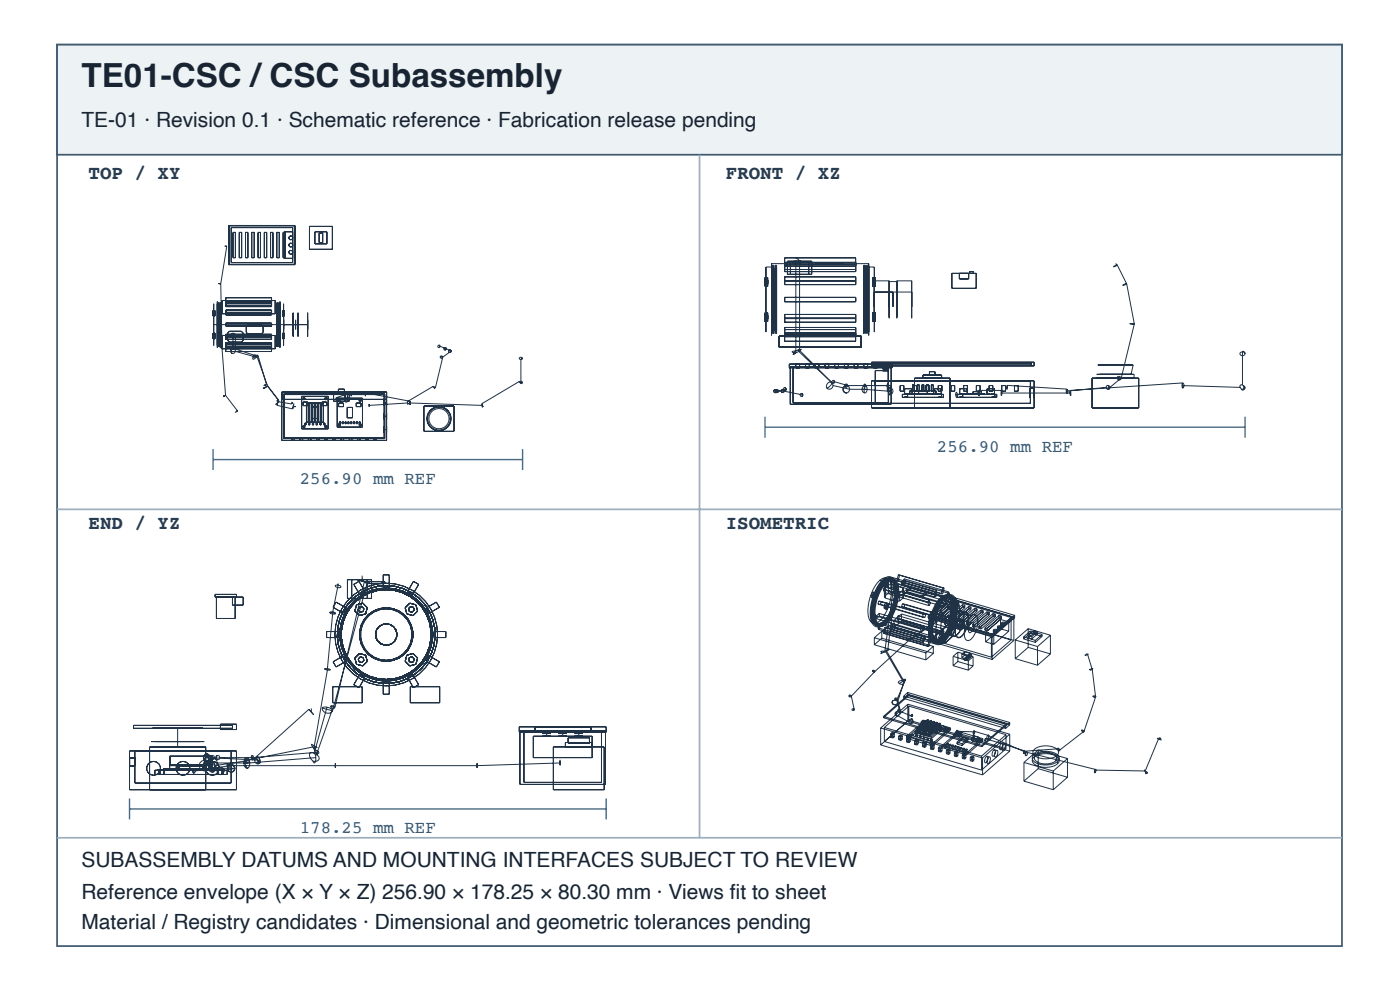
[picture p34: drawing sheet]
<svg xmlns="http://www.w3.org/2000/svg" width="297mm" height="210mm" viewBox="0 0 297 210" stroke-linecap="round" stroke-linejoin="round" font-family="sans-serif">
<defs><g id="words">
<text font-size="7" fill="#182431" x="17.3" y="18.4">TE01-CSC /CSC Subassembly</text>
<g font-size="4.4" fill="#182431">
<text x="17.3" y="26.9">TE-01 · Revision 0.1 · Schematic reference · Fabrication release pending</text>
<text x="17.3" y="183.9">SUBASSEMBLY DATUMS AND MOUNTING INTERFACES SUBJECT TO REVIEW</text>
<text x="17.3" y="190.6">Reference envelope (X × Y × Z) 256.90 × 178.25 × 80.30 mm · Views fi t to sheet</text>
<text x="17.3" y="196.9">Material / Registry candidates · Dimensional and geometric tolerances pending</text>
</g>
<g font-size="4.1" fill="#263d52">
<text x="18.8" y="38">TOP / XY</text>
<text x="154" y="38">FRONT / XZ</text>
<text x="18.8" y="112.1">END / YZ</text>
<text x="154" y="112.1">ISOMETRIC</text>
</g>
<g font-size="3.7" fill="#335b78">
<text x="198.8" y="95.8">256.90 mm REF</text>
<text x="63.6" y="102.6">256.90 mm REF</text>
<text x="63.6" y="176.7">178.25 mm REF</text>
</g>
</g></defs>
<path d="M12.1 9.5h272.6v191.1h-272.6z" fill="none" stroke="#405a70" stroke-width=".37"/>
<path d="M12.1 9.5h272.6v23.3h-272.6z" fill="#edf2f5"/>
<path d="M12.1 9.5h272.6v23.3h-272.6z" fill="none" stroke="#405a70" stroke-width=".37"/>
<path d="M148.4 32.8v144.8M12.1 108h272.6M12.1 177.6h272.6" fill="none" stroke="#9daebc" stroke-width=".37"/>
<g fill="none" stroke="#203246" stroke-width=".21">
<path d="M47.9 52.2h.2h-.2M47.9 52.2h.2M47.9 52.2h-.2h.4M48.1 52.2l-1.3 8M48.5 47.8h14.1v8.3h-14.1zM48.7 47.9h13.8v8.1h-13.8zM49 48.3h13.1v7.4h-13.1zM49.4 49.3h.5v5.3h-.5zM50.8 49.3h.5v5.3h-.5zM52.1 49.3h.5v5.3h-.5zM53.4 49.3h.5v5.3h-.5zM54.7 49.3h.6v5.3h-.6z"/>
<path d="M56.1 49.3h.5v5.3h-.5zM57.4 49.3h.5v5.3h-.5zM58.7 49.3h.5v5.3h-.5zM60.1 49.3h.5v5.3h-.5zM62.1 49.1h-1.8v5.7h1.8M65.7 48h4.8v4.9h-4.8zM66.8 49.1h2.6v2.6h-2.6zM67.7 49.4h.8v2h-.8zM162.3 59.5h.6M162.3 58.9h.6v1.8h-.6zM162.3 59.1h.6M162.5 56.6v13.8z"/>
<path d="M162.5 56.6h1.2M162.6 59.5h.3M162.6 59.7h.3M162.6 59.9h.3M162.9 59.4h-.3v.8h.3M163.7 55.9v15.2zM163.7 56.6v13.8zM163.7 55.9h20.6M163.8 56.2v14.5zM163.8 56.8v13.4zM163.8 56.2h.3M163.8 56.8h.3"/>
<path d="M164.1 56.2v14.5zM164.1 56.8v13.4zM164.4 56.2v14.5zM164.4 56.8v13.4zM164.4 56.2h.3M164.4 56.8h.3M164.7 56.2v14.5zM164.7 56.8v13.4zM166.5 56.1h15M166.5 55.6h15M166.5 54.7h15v2.9h-15zM166.5 58.7h15v1.6h-15z"/>
<path d="M166.5 56.4h15M166.5 57.1h15M166.5 59.5h15M166.5 59.6h15M167.1 55.4h5.1v2.8h-5.1zM167.7 55.4v2.8M168.8 54.8l.4 .1 .3 .3 .1 .4M168.8 55.8v19M169.6 55.6l-.8-.2-.8 .2 .8 .2M169.6 55.6l-.8 .2M169.6 55.2l.4 .4M169.6 55.7v18.6"/>
<path d="M170 55.6h-.7l.3 .1M170 55.6l-.4 .1M171.6 55.4v2.8M173.2 55.7h5.5v.3h-5.5zM173.7 55.7v.3M178.3 55.7v.3M183.2 56.2v14.5zM183.2 56.8v13.4zM183.2 56.2h.3M183.2 56.8h.3M183.5 56.2v14.5zM183.5 56.8v13.4z"/>
<path d="M183.9 56.2v14.5zM183.9 56.8v13.4zM183.9 56.2h.3M183.9 56.8h.3M184.2 56.2v14.5zM184.2 56.8v13.4zM184.3 55.9v15.2zM184.3 56.6v13.8zM184.3 56.6h1.2M185.1 59.5h.6M185.1 58.9h.6v1.8h-.6zM185.1 59.1h.6"/>
<path d="M185.5 59.5h.2M185.5 59.7h.2M185.5 59.9h.2M185.5 56.6v13.8zM185.5 59.5v8zM185.5 59.5h3.2M185.7 59.4h-.2v.8h.2M188.7 59.5v8zM188.7 59.7v7.6zM188.7 59.7h1.5M190.2 59.5v8zM190.2 59.7v7.6z"/>
<path d="M190.2 59.5h3.2M193.4 59.5v8zM201.9 58h5.2v3.1h-5.2zM203.5 58v1.1h2v-1.1M205.7 58v-.4h.8v.4M236.3 56.5l.7-.3zM236.6 55.9l.4 .3M237 56.2l2 3.9M45.2 66.3h.4M45.2 70.8h.4M45.2 70.6h.4v1.2h-.4zM45.2 65.8h.4v1.2h-.4z"/>
<path d="M45.2 71.4h.4M45.2 71.1h.4M45.2 71.7h.4M45.2 66.9h.4M45.2 66.6h.4M45.2 66h.4M45.3 64.4v8.9zM45.3 68.8h20M45.4 71.4h.2M45.4 66.5h.2M45.4 71.2h.2M45.4 71.3h.2"/>
<path d="M45.4 71h.2M45.4 66.3h.2M45.4 66.6h.2M45.6 66.1h-.2v.6h.2M45.6 71h-.2v.5h.2M46.1 63.9v9.8zM46.1 64.4v8.9zM46.2 64.2v9.3zM46.2 64.5v8.6zM46.4 64.2v9.3zM46.4 64.5v8.6zM46.6 60.1l.2 .1"/>
<path d="M46.6 64.2v9.3zM46.6 64.5v8.6zM46.7 73.7h.2zM46.7 60.1l.1 .1M46.7 60.1h-.3h.2M46.7 60.1h.1M46.8 64.2v9.3zM46.8 64.5v8.6zM46.8 60.2l.3 13.5M47.1 73.7h-.2M47.1 73.7l.7 10.1M47.1 63.7h11.3v2.8h-11.3z"/>
<path d="M47.1 71.1h11.3v2.8h-11.3zM47.9 63.1h9.7v1.9h-9.7zM47.9 65.7h9.7v1.1h-9.7zM47.9 68.5h9.7v.6h-9.7zM47.9 70.9h9.7v1h-9.7zM47.9 72.6h9.7v1.9h-9.7zM47.9 71.4h9.7M47.9 72.9h9.7M47.9 73.9h9.7M47.9 73.6h9.7M47.9 73.4h9.7M47.9 66.3h9.7"/>
<path d="M47.9 66.2h9.7M47.9 64.7h9.7M47.9 63.7h9.7M47.9 64h9.7M47.9 64.2h9.7M48.3 70.6l.4-.4h2.5l.4 .4v1.5l-.4 .4h-2.5l-.4-.4zM49.4 74a.49 .49 0 0 0-.5 .4 .49 .49 0 0 0 .5 .5M49.4 70.6a.51 .51 0 0 0-.5 .5 .51 .51 0 0 0 .5 .5 .51 .51 0 0 0 .5-.5M49.4 70.6l.3 .1 .2 .4M49.4 71.1h.5M49.4 70.6v3.4M49.4 74a.51 .51 0 0 0-.3 .4 .51 .51 0 0 0 .3 .5"/>
<path d="M49.4 74a.44 .44 0 0 1 .5 .5M49.8 73.9l.1 .2M49.8 73.9l4.6 1.6M49.9 74.5l-.5 .4M49.9 74.5l4.4 1.2M49.9 73.7l-.2 .2 .2 .2M49.9 70.9l-.2 .2 .1 .2h.1l.3-.2M49.9 70.9l.3 .2M49.9 71.1h.3M49.9 70.9v2.8M49.9 73.7h.1M50 73.7l.2 .2-.3 .2"/>
<path d="M50 73.7l-.2 .2M52.2 69.2l.3-.2h3l.3 .2v1.2l-.3 .3h-3l-.3-.3zM54.3 75.7l-.5 .5-.2-.2 .1-.2M54.4 75.5h.1M54.4 75.6l-.2-.4a.5 .5 0 0 0-.5 .6M54.4 75.6l-.1 .1M54.5 75.6l-.8 .2M54.5 75.6h-.1M54.5 75.6l2.3 6.3M54.7 75.4l-.3 .2v-.1M54.7 75.4l-.1-.1-.2 .2M54.7 75.4l-.3 .1"/>
<path d="M54.7 75.4l1.8 6.1M54.7 75.4h.1M58.7 64.2v9.3zM58.7 64.5v8.6zM58.9 64.2v9.3zM58.9 64.5v8.6zM59.1 64.2v9.3zM59.1 64.5v8.6zM59.3 64.2v9.3zM59.3 64.5v8.6zM59.4 63.9v9.8zM59.4 64.4v8.9z"/>
<path d="M59.9 66.3h.4M59.9 70.8h.4M59.9 70.6h.4v1.2h-.4zM59.9 71.4h.4M59.9 71.1h.4M59.9 71.7h.4M59.9 66.9h.4M59.9 65.8h.4v1.2h-.4zM59.9 66.6h.4M59.9 66h.4M60.1 71.4h.2M60.1 66.5h.2"/>
<path d="M60.1 71.2h.2M60.1 71.3h.2M60.1 71h.2M60.1 66.3h.2M60.1 66.6h.2M60.2 64.4v8.9zM60.2 67.8v2zM60.2 66.3v5.1zM60.3 71h-.2v.5h.2M60.3 66.1h-.2v.6h.2M62.2 66.3v5.1zM62.2 67.8v2z"/>
<path d="M62.7 67.8v2zM63.2 66.3v5.1zM63.2 67.8v2zM65.3 66.3v5.1zM65.3 67.8v2zM93.1 73.4h.3M93.4 75.7h.4M93.4 75.7l.2 .3 .3-.2M93.4 75.7l.3-.3 .2 .3M93.4 73.4l1.3 .5M93.8 75.7l.1 .1M93.8 75.7h.1"/>
<path d="M93.9 75.8l-1.5 6.4M93.9 75.8h.1M93.9 75.7v.1M94.7 73.9h.1M94.7 73.9l1 .5M95.7 74.4l-1.8 1.3M95.7 74.4h.1M110.5 76h.4M110.5 76.2v5.1M110.9 76l-.4 .2M110.9 76l-.3-.2h-.3l-.1 .3 .3 .1M162.3 66.3h.6v1.9h-.6z"/>
<path d="M162.3 66.6h.6M162.3 67.5h.6M162.3 60.4h.6M162.3 60h.6M162.3 67h.6M162.3 67.9h.6M162.6 67.5h.3M162.6 60.1h.3M162.6 67.1h.3M162.6 67.3h.3M162.6 66.9h.3M162.9 66.8h-.3v.9h.3"/>
<path d="M165.3 71.2h17.4v2.4h-17.4zM166.5 71.4h15M166.5 70.9h15M166.5 66.7h15v1.6h-15zM166.5 63.1h15v.9h-15zM166.5 69.4h15v2.9h-15zM166.5 67.4h15M166.5 67.5h15M166.5 69.9h15M166.5 70.6h15M167.4 77.2h21.9v.8h-21.9zM167.6 77.8h21.5v7.9h-21.5z"/>
<path d="M168.2 77.8v7.6h20.3v-7.6M168.8 74.4l-.5 .7 .5-.3M168.8 74.4l-.8 .2 .8 .2M168.8 77.2v.8M168.8 74.8h.1M169.4 74.5l7.1 6.7M169.6 74.1l-.2 .4M169.6 74.1h.4l-.3 .2M169.6 74.1l-.3 .1 .3 .1M169.6 74.3l-.8 .1M169.6 74.3l-.8 .5M169.6 74.3l6.9 6.8"/>
<path d="M169.6 77.2v.8M169.7 74.3l-.3 .2M169.7 74.3h-.1M170.9 77.2v.8M171.7 77.2v.8M173 77.2v.8M173.8 77.2v.8M175 77.2v.8M175.8 77.2v.8M177.1 77.2v.8M177.9 77.2v.8M179.1 77.2v.8"/>
<path d="M179.9 77.2v.8M181.2 77.2v.8M182 77.2v.8M183.3 77.2v.8M184.1 77.2v.8M184.9 76.8h34.5v.8h-34.5zM185.1 66.3h.6v1.9h-.6zM185.1 66.6h.6M185.1 67.5h.6M185.1 60.4h.6M185.1 60h.6M185.1 67h.6"/>
<path d="M185.1 67.9h.6M185.3 77.2v.8M185.5 67.5h.2M185.5 60.1h.2M185.5 67.1h.2M185.5 67.3h.2M185.5 66.9h.2M185.5 61.9v3.2zM185.5 77h33.3v.4h-33.3zM185.5 61.9h7.9M185.7 66.8h-.2v.9h.2M186.1 77.2v.8"/>
<path d="M187.3 78.2h1.2zM187.3 78.6h1.2zM188.5 78.6h-2.8v6.9h32.9v-4.7M188.5 78.2v.4M188.7 61.9v3.2zM189.5 61.9v3.2zM190.2 61.9v3.2zM193.4 61.9v3.2zM195.8 79.5h4v.7h-4zM197.2 78.8h1.2v.8h-1.2zM232.7 79.4h7.9zM232.9 77.4h7.5z"/>
<path d="M233.3 79.4h6.7zM238.5 60.3l-.3 .2 .6-.2M239 60.1l-.2 .2M239 60.1l-.5 .2M239 60.1v.2M239 60.3h-.2M239 60.3h-.5M239 60.3l1.6 8.3M240.1 68.7l.5 .1M240.3 68.6h-.5l.3 .1M240.3 68.6l.3 .2M240.4 77.4l-.4 2"/>
<path d="M240.6 79.4v.8M240.6 68.8l-2.8 11.5M240.6 68.6l-.5 .1M240.6 68.6h-.3M240.6 68.6v.2M263.6 74.6h.3l.2 .4M263.6 74.6l-.3 .1-.3 .4a.59 .59 0 0 0 .6 .3 .59 .59 0 0 0 .5-.4M263.6 74.4l.3 .1 .2 .5M263.6 74.6v7M47.7 83.9l-.2 .1 .1-.1M47.7 83.9h-.3h.2M47.7 83.9h.1"/>
<path d="M47.8 83.8l-.2 .1M47.8 83.8h.1M47.8 83.8l2.6 3.3M47.8 83.8l-.1 .1M50.2 87.2h.2h-.2M50.4 87.1l-.2 .1M50.4 87.1l-.4 .3 .2-.2M56.4 81.6l-.2 .1 .1-.1M56.4 81.6l-.3 .1 .2-.1M56.4 82l-.5 .4 .3-.2M56.4 82l-.5 .3 .3-.1M56.5 81.5l2.5 3.2-.1 .2"/>
<path d="M56.5 81.5l-.2 .1M56.5 81.5l-.1 .1M56.5 81.5h.1M56.8 81.9l-.6 .3M56.8 81.9l-.4 .1M56.8 81.9h.1M56.8 81.9l2.4 3.1M58.7 85.1l.2-.2zM58.8 85.9l3.3 .8M58.8 85.5v.4M58.9 85.4l-.4 .3 .3-.2M58.9 84.9l-.1 .2 3.1 .6v-.3"/>
<path d="M58.9 85.4h.1M58.9 85.4l-.1 .5M59.2 85l-.3 .4M59.2 85l-.4 .5M59.8 83.1h22.2v10.3h-22.2zM59.8 84.7h22.2M60.2 83.5h21.4v9.5h-21.4zM60.3 83.6h21.2v9.2h-21.2zM61.9 85.4h.3zM61.9 92.8v.6M62 85.2l-.1 .2zM62.2 86.2h.5h-.5"/>
<path d="M62.2 86.2l.1-.5-.2 1M62.2 86.2l-.1 .5M62.5 92.8v.6M63.7 92.8v.6M64 84h5.6v6.9h-5.6zM64.2 92.8v.6M64.3 85.2h1v.8h-1zM64.7 89.7h.2v.4h-.2zM65 85.4h3.6v4.1h-3.6zM65.4 85.4v4.1M65.4 92.8v.6M65.5 89.7h.2v.4h-.2z"/>
<path d="M65.7 85.4v4.1M65.9 92.8v.6M66 85.4v4.1M66.2 86.2h1.2v2.5h-1.2zM66.3 89.7h.2v.4h-.2zM66.3 85.4v4.1M66.7 85.4v4.1M66.9 85.4v4.1M67.1 89.7h.2v.4h-.2zM67.2 92.8v.6M67.3 85.4v4.1M67.6 85.4v4.1"/>
<path d="M67.7 92.8v.6M67.9 89.7h.2v.4h-.2zM68 85.4v4.1M68.2 85.4v4.1M68.3 85.2h1v.8h-1zM68.7 89.7h.2v.4h-.2zM68.9 92.8v.6M69.4 92.8v.6M70.6 92.8v.6M70.8 83.3h3.3v1.8h-3.3zM71.1 92.8v.6M71.3 84.3l.2 .7z"/>
<path d="M71.5 84.4h5.4v6.1h-5.4zM71.8 83.5v-1h1.3v1M71.8 85.4h1.1v.8h-1.1zM72 89.4h.3v.4h-.3zM72.4 92.8v.6M72.6 89.4h.3v.4h-.3zM72.9 92.8v.6M73.2 89.4h.3v.4h-.3zM73.2 83.1v2.1h.5v-2.1M73.7 86.4h1.1v2.2h-1.1zM73.8 89.4h.2v.4h-.2zM74.1 92.8v.6"/>
<path d="M74.4 83.3l.1 .4M74.4 83.3l.1 .3M74.4 83.3l-3.1 1M74.4 89.4h.2v.4h-.2zM74.5 83.6v.4v-.3M74.5 83.6v-.3v.4M74.6 92.8v.6M75 89.4h.2v.4h-.2zM75.6 85.4h1v.8h-1zM75.6 89.4h.2v.4h-.2zM75.9 92.8v.6M76.2 89.4h.2v.4h-.2z"/>
<path d="M76.4 92.8v.6M77.5 83.3v.3zM77.5 83.6v.4zM77.5 83.6l.1-.3 9.4 1.8M77.6 92.8v.6M78.1 92.8v.6M78.3 85.7v.5zM78.3 85.9h.1M79.3 92.8v.6M79.8 92.8v.6M81.5 84.8v1.3zM81.5 87.6v1.3z"/>
<path d="M81.5 90.4v1.3zM81.5 85.4h.5M81.5 88.2h.5M81.5 91.1h.5M82 84.8v1.3zM82 87.6v1.3zM82 90.4v1.3zM86.4 85.2l.1 .2M86.5 85.4v.3v-.2M86.5 85.4h.1M86.5 85.4l-8.2 .5M86.5 85.4v.1"/>
<path d="M86.5 85.4l.1 .3-.1-.2M87 85.4v.2M87 85.4l15.3 .5M87 85.4l-.1 .4 .1-.2M87 85.4h.1M87 85.4v.4v-.2M87 85.3v.1M87 85.1v.2M87 85.1v.3M89.9 86.1h6.4v5.3h-6.4zM91.9 81.9l.2 .2M91.9 81.9l.2 .3"/>
<path d="M91.9 81.9l-5.5 3.3M92.1 82.1h.2M92.1 82.1h.1M92.1 82.2h.3M92.1 82.1l.2 .3-.2-.2M92.3 82.1l.1 .1M95.3 88.8h.3M102.2 85.6l.2 .4M102.2 85.6l.1 .3M102.3 85.9v.4l.1-.3M102.3 85.9h.1M102.3 85.9l.2 .3-.1-.2"/>
<path d="M110.2 80.9l.3 .4M110.2 80.9h.2M110.2 80.9l-8 4.7M110.4 80.9l.2 .4M110.4 80.9l.5 .2M110.5 81.1h.4M110.5 81.3h.1M110.9 81.1l-.3 .2M164.4 82.6l.3 .1 .1 .2M164.4 82.6l-.3 .4 .1 .2 .3 .1M164.4 82.6l-.3 .4 .4 .3M164.5 83.3h.1"/>
<path d="M164.8 82.9l-.3 .4M164.8 82.9h1.6M164.8 82.9h.1M166.1 82.6l-.3 .3 .2 .4M166.1 82.6l-.3 .1-.1 .2 .3 .4M166.1 82.6h.1M166.1 82.6l.3 .3M166.4 82.9l-.1 .3-.3 .1M166.4 82.9l3.9 .8M166.4 82.9h.1M166.5 82.2l.3 .3-.3 .4M166.8 82.5l-.3 .4"/>
<path d="M166.8 82.5l-.4-.3-.2 .1-.1 .3 .4 .3M166.8 82.5l-2 .4M170.1 83.4l.2 .3M170.1 83.4l-.3 .3v.2l.2 .2 .3-.4M170.1 83.4l.3 .4-.4 .3M176.5 81.1l-.1-.1a.87 .87 0 0 0-.9 .3 .87 .87 0 0 0-.1 1M176.5 81.1v.1M176.5 81.2h.1M176.5 81.2l.2 .5M176.5 81.2l-.5 .8-.6 .3M176.7 81.7a.76 .76 0 0 1-.5 .8 .76 .76 0 0 1-.8-.2M176.7 81.7l3.5 .8"/>
<path d="M177 80.7h-.4l-.1 .5M177 80.7l-.5 .5M177 80.7l.1 .2M177.1 80.9l-.1 .3h-.5M177.1 80.9l2.7 .8M179.4 81.8a.72 .72 0 0 1 .8 .7M179.4 81.8a.8 .8 0 0 0-.5 .9 .8 .8 0 0 0 .8 .6M179.4 81.8a.79 .79 0 0 0-.6 .9 .79 .79 0 0 0 .9 .6M179.5 81.4l.2 .1 .1 .2M179.5 81.4l-.2 .4 .3 .3M179.5 81.4l-.3 .4 .4 .3M179.8 81.7l-.2 .4"/>
<path d="M179.8 81.7h9.3M179.8 81.7h.1M180.2 82.5a.78 .78 0 0 1-.5 .8M180.2 82.5h.1M180.2 82.5h3.8M183.3 82.5l.1 .8M183.3 82.5l5.2 .4M183.5 81.4v.7M183.5 81.4a.4 .4 0 0 1 0 .7M183.5 81.4l-.3 .3 .3 .4M183.6 81.7l-.3 .8M183.6 81.7a.81 .81 0 0 0-.8 .8 .81 .81 0 0 0 .6 .8"/>
<path d="M183.6 81.7h.1M183.6 81.7l.2 .2 .2 .6M184 82.5l-.3 .7-.3 .1M184.9 80.8h34.5v5.7h-34.5zM188.3 81.4v.7M188.3 81.4l.3 .3-.3 .4M188.3 81.7v1.2h.8M188.7 82.1l.1 .8-.2 .8-.1-.8M188.7 82.1l-.2 .8M188.7 82.1a.79 .79 0 0 1 .8 .9 .79 .79 0 0 1-.8 .7M191 81.7h.8v1.2h-.8zM191.4 83.6h8.8v.6h-8.8z"/>
<path d="M191.8 83.6h.7zM191.8 84.2h.7zM191.9 83.6v-1.2h1.6v1.2M192.5 83.4h.4v.2h-.4zM192.5 83.6v.6M193 82.8h5.6v.6h-5.6zM193.6 82.9h.4M193.7 83.4v.2h.4v-.2M194 81.6h-.4l.1 1.3h.7v-1.2h-.7M194 86.5v-6.3h7.5v6.3M194.6 81.6h.4v1.3h-.4zM194.9 83.6v-.6h1.8v.6"/>
<path d="M195 83.4v.2h.4v-.2M195.6 81.6h.4v1.3h-.4zM196.2 83.4v.2h.4v-.2M196.4 81.7h.7v1.2h-.7zM196.6 81.6h.4v1.3h-.4zM197.5 83.4v.2h.4v-.2M197.6 81.6h.4v1.3h-.4zM198.1 83.6v-1.2h1.6v1.2M198.7 83.4h.4v.2h-.4zM199 83.6h.8zM199 84.2h.8zM199 81.7h.8v1.2h-.8z"/>
<path d="M199.8 83.6v.6M201.7 81.7h.8v1.2h-.8zM202.8 83.7l.2 .6M202.8 83.7l.1-.5 .2 .4-.1 .7M203 84.3h-.1M203.1 83.6h8.4v.6h-8.4zM203.5 83.6h.7zM203.5 84.2h.7zM204.3 83.6h-.4v-.2h.4l-.1 .8M204.4 81.7h.8v1.2h-.8zM205.2 83.4h-.4v.2h.4v-1.2h-1.6v1.2M205.7 83.4h.4v.2h-.4z"/>
<path d="M206.4 83.6v-.6h1.8v.6M206.6 83.4h.4v.2h-.4zM207.1 81.7h.8v1.2h-.8zM207.5 83.3l.2 .6M207.5 83.3l-4.7 .4M207.6 83.4h.4v.2h-.4zM207.7 82.8l-.2 .5M207.7 82.8v1.1M207.7 82.8h.1M207.7 82.8h4.7M208.5 83.4h.4v.2h-.4zM209.4 83.4h.4v.2h-.4v-1.2h1.6v1.2"/>
<path d="M209.8 81.7h.8v1.2h-.8zM210.3 83.4h.4v.2h-.4zM210.3 83.6h.8zM210.3 84.2h.8zM211.1 83.6v.6M212.4 82.8v1.1M212.4 82.8l.1 .5M212.5 81.7h.8v1.2h-.8zM212.5 83.3l-.1 .6M212.5 83.3h14.7M213.6 81.7h.1M213.7 81.7l-.1 .8z"/>
<path d="M213.7 81.7l12.6 .8M215.2 81.7h.8v1.2h-.8zM218.6 82.3v2.1zM218.6 82.3h.8M219.4 82.3v2.1zM226.2 82.9l.1 .4M226.3 83.3l.1 .1M226.3 82.5l-.1 .4M226.3 82.5h.1M226.4 82.5l-.1 .8M226.4 82.5a.58 .58 0 0 1 0 .9M226.4 83.4h-.1"/>
<path d="M227.1 82.8v1.1M227.1 82.8l.1 1.1M227.1 82.8l.1 .5M227.1 82.8h.1M227.2 83.9h-.1M227.2 83.8l-.1 .1M227.2 83.8v.1M227.2 83.3v.5M231.7 80.2h9.9v6.3h-9.9zM232.7 80.2h7.9zM234.7 82.2l.3 .4M234.7 82.2l-8.5 .7"/>
<path d="M235 82.6h.1M235.1 81.7a.57 .57 0 0 1 0 .9M235.1 81.7l-.4 .2v.3M235.1 81.7l.4 .4M235.3 82.5l-.3 .1M235.3 82.5l-.2 .1M235.5 82.1l-.2 .4M237 80.1l.2 .4h.5M237 80.1l.1-.2a.51 .51 0 0 1 .7 .3M237 80.1l.8 .2M237.8 80.2l-2.3 1.9M237.8 80.2h.1"/>
<path d="M237.8 80.2l-.1 .3M237.8 80.2v.1M237.8 80.3l-.1 .2M250.8 81.7l.1 .6M250.8 81.7l12.3 .4M250.9 81.2v1.1M250.9 81.2l-23.8 1.6M250.9 81.2h.1M250.9 81.2l-.1 .5M250.9 81.2a.69 .69 0 0 1 0 1.1M263.1 82.1l.3 .4M263.6 81.6h-.4l-.1 .5"/>
<path d="M263.6 81.6l.2 .2M263.8 81.8a.63 .63 0 0 1-.3 .9l-.1-.2M263.8 81.8l.3 .3M264.1 82.1l-.4 .4h-.3M264.1 82.1l-.2 .5-.3 .1M45.9 126.6v4.5h4v-4.5M49.3 126.6v1.7h2.3v-1.7h-6v-.6h4.6v.6M69.3 133.9h2.5v1.3h-2.5zM70 130l.2 .1a.75 .75 0 0 0 1-.1M70.6 129.9l.6 .1M70.6 129.9l-.6 .1M70.6 129.7l.6 .3"/>
<path d="M70.6 129.7h-.4l-.2 .3M70.6 129.7v.2M70.6 129.9l-1.1 11.9M71.1 124.2a.94 .94 0 0 1 1.2 .2 .74 .74 0 0 1-1.1 0zM71.3 127.6l2.2 1.3-.7 1.1-2.1-1.2zM71.7 123.7v.3M71.7 124l-1.1 5.7M73.7 122.9h5.1v4h-5.1zM74.6 122.9v4M75.1 123.9l1.1-.6 1.2 2.1-1.1 .7zM75.6 128.2l1.4-.3 .9 .9-.3 1.4-1.4 .3-.9-1zM76 139.7l.4-.4 .6 .1 .2 .6-.4 .5-.6-.2z"/>
<path d="M76.2 128.8l.6-.2 .4 .4-.2 .6-.6 .2-.4-.4zM76.2 138.5l1.4 .4 .3 1.3-.9 1-1.4-.4-.3-1.3zM76.8 123.2l-1.1-.3 2.2 .6M76.8 123.2l1.1 .3M76.8 122v1.2M76.8 123.2l-.4-.1 .9 .2M76.8 123.2l.5 .1M76.8 122.7v.5M77.3 123.3l-6.2 26.7M77.7 123.3h4v.4h-4zM77.9 122.9v4M77.9 123.5l-7.3 27.2"/>
<path d="M78.3 123.3v.4M81 123.3v.4M81.3 121.9h1.3v2.5h-1.3zM86 128.8l.9-.9 1.3 .3 .4 1.3-1 1-1.3-.3zM86.3 138.9l1.3-.4 1 1-.4 1.3-1.3 .4-.9-1zM86.7 129l.4-.4 .6 .2 .2 .6-.5 .4-.6-.2zM86.8 139.4l.6-.1 .5 .4-.2 .6-.6 .2-.4-.5zM87.7 123.3l1.1 .6-1.2 2.2-1.1-.7zM90.4 128.9l2.2-1.3 .6 1.2-2.1 1.2zM91.1 139.1l2.1 1.2-.6 1.1-2.2-1.2zM92.1 133.9h2.5v1.3h-2.5zM184.8 126.6l.3 .2"/>
<path d="M184.8 126.6l.4 .1M184.8 131l.4 .1M184.8 131l.1 .5M184.9 126l-.1 .6M184.9 126l.4 .1M184.9 131.5l.4 .1M185.1 126.8l.3 .1M185.1 130.3l.3 .1M185.1 130.3l-.3 .7M185.2 126.7l.2 .2M185.2 131.1l.1 .5M185.2 125.5l.4 .1"/>
<path d="M185.2 125.5l.3 .2M185.2 125.5l-.3 .5M185.2 131.3l-.3 .2M185.2 131.3l.4 .1M185.2 131.2h.2M185.3 126.1l-.1 .6M185.3 126.5l.2 .1M185.3 131l-.1-.1v.3M185.3 126.5l-.1-.1 .1 .1M185.3 131l.1 .2M185.4 126.2l-.1 .3M185.4 125.9l-.2 .2 .2 .1"/>
<path d="M185.4 125.9l.1 .1M185.4 131.1l-.2 .1M185.4 131.1l.1 .1M185.4 130.2l.3 .1M185.4 126.4l.3 .1M185.4 126.4l-.3 .4M185.4 130.2l-.3 .1M185.4 130.2l.1 .6M185.4 130.4l-.2 .7M185.5 130.7l-.2 .3M185.5 126.3l-.2 .2M185.5 126.3l.1 .1"/>
<path d="M185.5 125.7l.3 .1M185.5 125.7l-.1 .7M185.5 130.7l.3 .1M185.5 130.7l-.3 .6M185.5 135.2v1.5M185.5 136.7l10.9 3.2M185.5 135.2l10.9 3.2M185.5 126l.2 .1M185.5 126v.3M185.5 130.8l-.1 .3M185.5 130.8l.2 .1M185.5 126l-.1 .2"/>
<path d="M185.5 131.2h-.1M185.6 125.6l.2 .2M185.6 125.6l-.3 .5M185.6 131.4l-.3 .2M185.6 126.4l-.1 .2M185.6 130.6l.1 .3M185.6 130.6l-.1 .1M185.6 130.6l-.3 .1h.2M185.7 126.1l-.1 .3M185.7 130.9l-.2 .3M185.7 126.5l-.3 .4M185.7 130.3l-.3 .1"/>
<path d="M185.7 130.3l.1 .5M185.8 125.8l-.1 .7M185.8 130.8l-.2 .6M185.9 130.6v.6M185.9 131.2l9.4 2.7M185.9 130.6l9.4 2.8M186.2 128.1h.6M186.2 128.1l9.5 2.7M186.2 133.1l.2 .3M186.2 133.1l9.5 2.8M186.4 127.4l-.2 .7M186.4 127.4l.6 .1"/>
<path d="M186.4 127.4l9.5 2.8M186.4 133.4l9.5 2.8M186.5 130.6l-.6 .6M186.5 130.1l-.6 .5M186.5 130.1v.5M186.5 130.6l14.1 4.2M186.5 130.1l9.5 2.7M186.6 123a1.25 1.25 0 0 1 1.3-.5 1.25 1.25 0 0 1 1 1 9.3 9.3 0 0 1-2.3 8.2 1.25 1.25 0 0 1-1.2 .5 1.25 1.25 0 0 1-1-1 9.3 9.3 0 0 1 2.2-8.2zM186.6 123l.8 .3M186.8 128.1l9.4 2.8M186.8 132.1l-.6 1M186.8 132.1l.2 .3"/>
<path d="M186.8 132.1l9.4 2.8M187 127.5l-.2 .6M187 127.5l9.4 2.8M187 132.4l-.6 1M187 132.4l9.4 2.8M187.1 133.8l-1.6 1.4M187.1 133.8v1.5M187.1 135.3l-1.6 1.4M187.1 135.3l10.9 3.2M187.1 133.8l10.9 3.2M187.4 125l.3 .6M187.4 125l.2-.6 .4 .7-.3 .5"/>
<path d="M187.4 125l9.4 2.7M187.4 134.2l.2 .1M187.4 134.2l9.4 2.8M187.4 122.8a1.44 1.44 0 0 1 1.6-.5 1.44 1.44 0 0 1 1 1.4 10.5 10.5 0 0 1-2.6 8.6 1.44 1.44 0 0 1-1.6 .5 1.44 1.44 0 0 1-1-1.3 10.5 10.5 0 0 1 2.6-8.7zM187.4 123.3a1.25 1.25 0 0 1 1.2-.6 1.25 1.25 0 0 1 1 1 9.3 9.3 0 0 1-2.2 8.2 1.25 1.25 0 0 1-1.3 .5 1.25 1.25 0 0 1-1-1 9.3 9.3 0 0 1 2.3-8.1zM187.4 122.8l12.9 3.8M187.4 123.1a1.39 1.39 0 0 1 1.6-.5 1.39 1.39 0 0 1 .9 1.4 9.9 9.9 0 0 1-2.7 8.3 1.29 1.29 0 0 1-1.4 .3 1.29 1.29 0 0 1-.8-1.1 9.9 9.9 0 0 1 2.4-8.4zM187.4 123.4a1.2 1.2 0 0 1 1.2-.5 1.2 1.2 0 0 1 1 .9 8.6 8.6 0 0 1-2.6 8.3 1.28 1.28 0 0 1-1.4-.1 1.28 1.28 0 0 1-.5-1.2 9.3 9.3 0 0 1 2.3-7.4zM187.4 123.1h.2M187.4 123.4l.2 .1M187.5 128.9l.3 .2M187.5 128.9l.4 .1"/>
<path d="M187.5 123.9l.4 .1M187.5 123.9l.1 .5M187.6 124.4l9.5 2.8M187.6 128.2l.4 .2M187.6 128.2l-.1 .7M187.6 123.1a1.39 1.39 0 0 1 1.6-.5 1.39 1.39 0 0 1 .9 1.4 9.9 9.9 0 0 1-2.7 8.4 1.29 1.29 0 0 1-1.4 .2 1.29 1.29 0 0 1-.8-1.1 9.9 9.9 0 0 1 2.4-8.4zM187.6 123.5a1.2 1.2 0 0 1 1.2-.5 1.2 1.2 0 0 1 1 .9 8.6 8.6 0 0 1-2.6 8.2 1.28 1.28 0 0 1-1.4-.1 1.28 1.28 0 0 1-.5-1.2 9.3 9.3 0 0 1 2.3-7.3zM187.6 124.7v1.8M187.6 126.5l.2 .3M187.6 124.7l.2 .4M187.6 134.3l9.5 2.8M187.7 125.6l9.4 2.8"/>
<path d="M187.7 133l-.3 1.2M187.7 133l.3 .1M187.7 133l9.4 2.8M187.7 138.1h-.8l.3 .2M187.7 138.1h.1M187.7 138.1l-.8 .4 .3-.2M187.7 138.1h.3l-.1 .1M187.8 123.3l-.3 .6M187.8 129.1l.3 .1M187.8 123.3l.3 .1M187.8 125.1l9.6 2.8M187.8 125.1v1.7"/>
<path d="M187.8 126.8l2.4 .7M187.9 123.2a1.39 1.39 0 0 1 1.6-.5 1.39 1.39 0 0 1 .9 1.4 9.9 9.9 0 0 1-2.8 8.3 1.29 1.29 0 0 1-1.3 .3 1.29 1.29 0 0 1-.9-1.1 9.9 9.9 0 0 1 2.5-8.4zM187.9 123.5a1.2 1.2 0 0 1 1.2-.5 1.2 1.2 0 0 1 .9 1 8.6 8.6 0 0 1-2.6 8.2 1.28 1.28 0 0 1-1.3-.1 1.28 1.28 0 0 1-.6-1.2 9.3 9.3 0 0 1 2.4-7.4zM187.9 123.2h.1M187.9 123.5l.1 .1M187.9 129l.2 .2M187.9 124l.1 .5 .3-.1M187.9 138.2l-.7 .1M187.9 138.2l3.6 6.1M187.9 123.9l.2 .1M187.9 123.9l.1 .2M187.9 124.3l.4 .1"/>
<path d="M187.9 124.3l-.3 .1M188 124.1l.1 .1M188 128.4l-.1 .6M188 133.1l-.4 1.2M188 133.1l9.4 2.7M188 128.8l.2 .1M188 123.6l.5 .2M188 123.6l-.1 .3M188 123.2a1.39 1.39 0 0 1 1.6-.4 1.39 1.39 0 0 1 .9 1.4 9.9 9.9 0 0 1-2.7 8.3 1.29 1.29 0 0 1-1.4 .3 1.29 1.29 0 0 1-.8-1.1 9.9 9.9 0 0 1 2.4-8.5zM188 123.6a1.2 1.2 0 0 1 1.3-.5 1.2 1.2 0 0 1 .9 .9 8.6 8.6 0 0 1-2.6 8.2 1.28 1.28 0 0 1-1.3 0 1.28 1.28 0 0 1-.6-1.3 9.3 9.3 0 0 1 2.3-7.3zM188.1 128.8l.1 .1M188.1 128.8l-.2-.1 .1 .1"/>
<path d="M188.1 124v.2M188.1 138l3.6 6.3M188.1 137.9v.1M188.1 128.5v.3M188.1 128.2l.1 .1M188.1 128.2l-.1 .2 .1 .1M188.1 124.1h.1M188.1 124.1h-.1M188.1 123.2l.4 .1M188.1 128.7l-.3 .4M188.1 128.7l.4 .1M188.1 123.2l.1 .6"/>
<path d="M188.1 123.2l-.3 .1M188.1 123.4l-.2 .6M188.2 123.7l-.1 .3M188.2 128.6l-.2 .2M188.2 128.6l.1 .1M188.2 128l-.3-.2-.3 .4M188.2 123.7l-.3 .6M188.2 128l-.1 .7M188.2 128l.3 .1M188.2 123.8l-.1 .3M188.2 128.3v.3M188.2 128.3l.2 .1"/>
<path d="M188.2 123.8h.2M188.2 128.3l-.1 .2M188.2 124.1l-.1 .1M188.3 128.7l-.1 .2M188.3 123.6l.1 .2M188.3 123.6l-.1 .1M188.3 123.6h-.3M188.3 137.8h-.3l.1 .1M188.3 137.8h.1M188.4 137.8h.1l-.4 .1M188.4 137.8l-.3 .2M188.4 123.8l-.2 .3"/>
<path d="M188.4 128.4l-.1 .3M188.5 128.8l-.4 .4M188.5 123.3v.5M188.5 123.3l-.4 .1M188.5 124v1.7M188.5 125.7l-.9 .8M188.5 124l-.9 .7M188.5 128.1l-.2-.2-.3 .5M188.5 128.1v.7M188.5 123.8l-.2 .6M189 123.8l9.4 2.8M189 122.7v1.1"/>
<path d="M189 132.7v1M189 122.7l9.4 2.8M189 132.7l9.4 2.7M189 133.7l9.4 2.8M189.1 123.9v1.8M189.1 123.9l2.4 .7M189.1 125.7l2.4 .7M189.1 125.7h-.6M189.1 123.9l-.6 .1M189.3 122.4l-.3 .3M189.3 122.4v1.1M189.3 132.4v1.1"/>
<path d="M189.3 123.5l-.3 .3M189.3 133.5l-.3 .2M189.3 123.5l9.4 2.8M189.3 122.4l9.4 2.8M189.3 132.4l-.3 .3M189.3 132.4l9.4 2.7M189.3 133.5l9.4 2.7M189.3 124.2l.3 .1 .2 .5M189.6 124.6h-.9l.3 .2h.8M189.6 124.6l.2 .2M189.6 124.6l-1.9 13.5M189.7 133l10.9 3.3"/>
<path d="M189.8 124.6l.2 .3M189.9 124.8h-.3l.4 .1M189.9 124.8l.1 .1M189.9 124.8l-1.6 13M190.3 131.1l.3 .6M190.3 131.1l9.4 2.7M190.3 123.1h.2M190.3 123.1l9.4 2.8M190.5 130.5l.4 .7M190.5 130.5l-.2 .6M190.5 130.5l9.5 2.8M190.5 123.1l9.5 2.8"/>
<path d="M190.6 121.9l-.3 1.2M190.6 131.7l9.5 2.8M190.6 121.9h.3M190.6 121.9l9.4 2.8M190.9 125.7l-.7 .1v1.7M190.9 125.7v1.7M190.9 127.4l-.7 .1M190.9 131.2l-.3 .5M190.9 131.2l9.4 2.8M190.9 121.9l-.4 1.2M190.9 121.9l9.4 2.8M191.3 130.2l-1.6 1.4v1.4"/>
<path d="M191.3 131.7l-1.6 1.3M191.3 130.2v1.5M191.3 131.7l10.9 3.2M191.3 130.2l10.9 3.2M191.3 128.7h.5M191.3 128.7l9.4 2.7M191.3 123.7l.1 .4M191.3 123.7l9.4 2.8M191.4 128l.6 .1M191.4 128l-.1 .7M191.4 128l9.5 2.8M191.4 124.1l9.5 2.8"/>
<path d="M191.5 124.6v1.8M191.5 126.4l.2 .3M191.5 124.6l.2 .4M191.7 125v1.7M191.7 126.7l-.8 .7M191.7 125l-.8 .7M191.8 122.7l-.5 1M191.8 128.7l9.5 2.8M191.8 122.7l.2 .4M191.8 122.7l9.5 2.8M192 123.1l-.6 1M192 128.1l-.2 .6"/>
<path d="M192 128.1l9.4 2.8M192 123.1l9.4 2.7M192.3 125.5l-.6 .6 9.4 2.8M192.3 125l-.6 .5 9.4 2.8M192.3 125v.5M192.3 125l9.5 2.8M192.3 125.5l9.5 2.8M192.4 125.2v.2M192.4 125.4l.1 .2M192.4 125.2l.1 .3M192.5 125.5v.1M192.5 125.6l2.9 .9"/>
<path d="M192.5 125.5l2.9 .8M192.8 135.8h.1M193 135.6l-.1-.2h-.3l.2 .4M193 135.6l-.2 .2M193 135.6h.1M193 135.6l-7.4 6.8M193.1 124.6v.2M193.1 124.8l-.7 .6M193.1 124.6l-.7 .6M193.6 124.6v.2h-.5M193.6 124.6l2.9 .8M193.6 124.6h-.5"/>
<path d="M195.3 133.4v.5M195.4 126.3v.2M195.7 130.8l.5 .1M195.7 135.9l.2 .3M195.9 130.2l-.2 .6M195.9 130.2l.5 .1M195.9 126.3v.1M195.9 126.4l-.5 .1M195.9 126.3h-.5M196 132.8v.6l-.7 .5M196 132.8l-.7 .6M196.2 134.9l-.5 1"/>
<path d="M196.2 134.9l.2 .3M196.4 130.3l-.2 .6M196.4 135.2l-.5 1M196.4 138.4v1.5M196.5 125.4l.1 .4M196.5 125.4l.1 .3M196.6 125.7v.1M196.6 125.8l-.7 .6M196.6 125.7l-.7 .6M196.8 127.7l.3 .7M196.8 137l.3 .1M196.9 130.5v.5"/>
<path d="M196.9 131l13.7 4M196.9 130.5l13.9 4.1M197.1 130.9l13.4 4v4.9M197.1 130.9v5M197.1 135.9l13.4 3.9M197.1 127.2l-.3 .5M197.1 127.2l.3 .7M197.1 135.8l-.3 1.2M197.1 135.8h.3M197.4 127.9l-.3 .5M197.4 135.8l-.3 1.3M197.7 130.8l12.6 3.8"/>
<path d="M197.7 130.8v4.8M197.7 135.6l12.6 3.7M198 137v1.5M198 137l-1.6 1.4M198 138.5l-1.6 1.4M198.4 125.5v1.1M198.4 135.4v1.1M198.5 131.6l.2 .2-.2 .2M198.6 130.1v.5M198.6 130.1l.5 .1M198.6 130.6l.5 .1M198.7 131.9l-.2 .1"/>
<path d="M198.7 131.9l-.4-.3 .2 .4M198.7 131.9l-5.7 3.7M198.7 125.2v1.1M198.7 135.1v1.1M198.7 125.2l-.3 .3M198.7 126.3l-.3 .3M198.7 136.2l-.3 .3M198.7 135.1l-.3 .3M199.1 130.2v.5M199.1 130.8l.4 .1M199.1 135.2l.4 .1M199.1 135.2l.1 .5"/>
<path d="M199.2 135.7l.4 .1M199.4 134.5l.3 .1M199.4 134.5l.3-.1 .1 .6M199.4 134.5l-.3 .7M199.5 135.3l.1 .5M199.6 129.7l.3 .1M199.6 129.7l.2 .2M199.6 129.7l-.4 .5-.1 .6M199.6 135.5l-.4 .2M199.6 135.5l.3 .1M199.6 135.4h.1M199.6 135.4l-.1-.2 .2 .2"/>
<path d="M199.6 130.7l.2 .1M199.6 126.6a1.39 1.39 0 0 1 1.6-.4 1.39 1.39 0 0 1 .9 1.4 9.9 9.9 0 0 1-2.7 8.3 1.29 1.29 0 0 1-1.4 .3 1.29 1.29 0 0 1-.8-1.1 9.9 9.9 0 0 1 2.4-8.5zM199.6 127a1.2 1.2 0 0 1 1.2-.5 1.2 1.2 0 0 1 1 .9 8.6 8.6 0 0 1-2.6 8.2 1.28 1.28 0 0 1-1.4 0 1.28 1.28 0 0 1-.5-1.3 9.3 9.3 0 0 1 2.3-7.3zM199.6 127l.2 .1M199.6 126.6l.2 .1M199.7 130.7l-.2-.1 .1 .1M199.7 130.7l.1 .1M199.7 130.4v.3M199.7 133.8l.3 .7 .3-.5M199.7 125.9h.3M199.7 130.1l.1 .1M199.7 135.3l.1 .1"/>
<path d="M199.7 130.1l-.1 .2 .1 .1M199.7 135.3l-.1 .1M199.7 130.6l.4 .1M199.7 130.6l-.3 .4-.3-.2M199.7 134.6l-.2 .7M199.8 130.5l.1 .1M199.8 130.5l-.2 .2M199.8 129.9l.3 .1M199.8 129.9l-.1 .7M199.8 134.9l-.2 .6M199.8 126.7a1.39 1.39 0 0 1 1.6-.5 1.39 1.39 0 0 1 .9 1.4 9.9 9.9 0 0 1-2.7 8.3 1.29 1.29 0 0 1-1.4 .3 1.29 1.29 0 0 1-.8-1.1 9.9 9.9 0 0 1 2.4-8.4zM199.8 127.1a1.2 1.2 0 0 1 1.2-.5 1.2 1.2 0 0 1 1 .9 8.6 8.6 0 0 1-2.6 8.2 1.28 1.28 0 0 1-1.4-.1 1.28 1.28 0 0 1-.5-1.2 9.3 9.3 0 0 1 2.3-7.3z"/>
<path d="M199.8 130.2l.2 .1M199.8 135l.2 .1M199.8 130.2v.3M199.8 135l-.1 .3M199.8 130.2l-.1 .2M199.8 135.4h-.1M199.9 130.4l.5 .2M199.9 130.9l.5 .2M199.9 130.4v.5M199.9 129.8l.2 .2M199.9 129.8l-.3 .5-.1 .6M199.9 135.6l-.3 .2"/>
<path d="M199.9 134.8l-.3 .1 .5 .1M199.9 130.6l-.1 .2M199.9 134.8l.1 .3M199.9 134.8l-.1 .1M200 130.3l-.1 .3M200 135.1l-.2 .3M200 133.3l.3 .7M200 133.3l-.3 .5M200 124.7l-.3 1.2M200 124.7h.3M200.1 126.8a1.39 1.39 0 0 1 1.6-.5 1.39 1.39 0 0 1 .9 1.4 9.9 9.9 0 0 1-2.8 8.3 1.29 1.29 0 0 1-1.3 .3 1.29 1.29 0 0 1-.9-1.1 9.9 9.9 0 0 1 2.5-8.4zM200.1 127.1a1.2 1.2 0 0 1 1.2-.5 1.2 1.2 0 0 1 .9 .9 8.6 8.6 0 0 1-2.6 8.3 1.28 1.28 0 0 1-1.3-.1 1.28 1.28 0 0 1-.6-1.2 9.3 9.3 0 0 1 2.4-7.4z"/>
<path d="M200.1 127.1l.1 .1M200.1 126.8h.1M200.1 130.7l-.4 .4-.2-.2M200.1 134.5l-.4 .1M200.1 134.5v.5M200.1 130v.7M200.1 135l-.2 .6M200.2 126.8a1.39 1.39 0 0 1 1.6-.5 1.39 1.39 0 0 1 .9 1.5 9.9 9.9 0 0 1-2.7 8.3 1.29 1.29 0 0 1-1.4 .3 1.29 1.29 0 0 1-.8-1.1 9.9 9.9 0 0 1 2.4-8.5zM200.2 127.2a1.2 1.2 0 0 1 1.3-.5 1.2 1.2 0 0 1 .9 .9 8.6 8.6 0 0 1-2.6 8.2 1.28 1.28 0 0 1-1.4 0 1.28 1.28 0 0 1-.5-1.3 9.3 9.3 0 0 1 2.3-7.3zM200.3 126.6a1.44 1.44 0 0 1 1.6-.5 1.44 1.44 0 0 1 1 1.4 10.5 10.5 0 0 1-2.6 8.6 1.44 1.44 0 0 1-1.6 .5 1.44 1.44 0 0 1-1-1.3 10.5 10.5 0 0 1 2.6-8.7zM200.3 127.1a1.25 1.25 0 0 1 1.3-.6 1.25 1.25 0 0 1 .9 1 9.3 9.3 0 0 1-2.2 8.2 1.25 1.25 0 0 1-1.3 .5 1.25 1.25 0 0 1-1-1 9.3 9.3 0 0 1 2.3-8.1zM200.3 127.1l.7 .2"/>
<path d="M200.3 124.7l-.3 1.2M200.4 130.6v.5M200.6 134.8v1.5M200.7 131.4l.6 .1M200.7 126.5l.2 .4M200.9 130.8l.5 .1M200.9 130.8l-.2 .6M201 127.3a1.25 1.25 0 0 1 1.3-.5 1.25 1.25 0 0 1 1 .9 9.3 9.3 0 0 1-2.3 8.2 1.25 1.25 0 0 1-1.2 .5 1.25 1.25 0 0 1-1-.9 9.3 9.3 0 0 1 2.2-8.2zM201 130.6l.4-.1a1.67 1.67 0 0 1-.7 2.2 1.54 1.54 0 0 1 .3-2.1zM201 129.1l.7-.3a1.08 1.08 0 0 1 .8 1.2 5.1 5.1 0 0 1-1.8 4.3l-.3 .1a1.08 1.08 0 0 1-.8-1.3l.3-1.9 .5-1.2zM201 130.6l5 1.5M201 129.1l2 .6"/>
<path d="M201 130.6l2 .6M201.1 128.3v.6M201.2 130.8v.5M201.3 125.5l-.6 1M201.3 125.5l.1 .3M201.4 130.9l-.1 .6M201.4 125.8l-.5 1.1M201.6 126.4l-4.7 4.1M201.6 126.4v.5M201.6 126.9l-4.7 4.1M201.6 126.4l13.7 4.1M201.6 126.9l13.7 4.1"/>
<path d="M201.6 127.9l-3 2.7M201.6 127.9l.5 .2M201.6 127.4v.5M201.6 127.4l.5 .2M201.6 127.4l-3 2.7M201.7 131.8l13.4 4M201.7 126.9l-4.6 4M201.7 126.9v4.9M201.7 131.8l-4.6 4.1M201.7 126.9l13.4 3.9M201.8 127.8v.5M201.8 127.8l-.7 .5"/>
<path d="M201.8 128.3l-.7 .6M201.8 127.2l12.7 3.7M201.8 131.9l12.7 3.8M201.8 127.2l-4.1 3.6M201.8 127.2v4.7M201.8 131.9l-4.1 3.7M201.8 133.1l.3 .2M201.8 133.1l.4 .1M201.8 128.1l.4 .1M201.8 128.1l.1 .5M201.9 132.5l.4 .1M201.9 132.5l-.1 .6"/>
<path d="M201.9 128.6l.4 .1M202.1 133.3l.3 .1M202.1 127.5l-.3 .6M202.1 127.5l.3-.1 .1 .5M202.1 127.5l.3 .1M202.1 128.1l-3 2.6M202.1 127.6v.5M202.1 127.6l-3 2.6M202.2 133.4l-1.6 1.4M202.2 134.9l-1.6 1.4M202.2 133.4v1.5M202.2 133.2l.2 .2"/>
<path d="M202.2 128.2l.1 .5M202.2 139.2v1.9M202.2 139.2l3.2 .9M202.3 128.5l.3 .1M202.3 128.5l-.4 .1M202.3 128.4l-.1-.3 .2 .3M202.3 128.4h.1M202.3 132.6l-.1 .6M202.3 133l.2 .1M202.4 133l-.2-.1 .1 .1M202.4 133l.1 .1M202.4 132.4l-.1 .2 .1 .1 .2-.2"/>
<path d="M202.4 132.4l.2 .1M202.4 132.4l.1 .4M202.4 128.3h.2M202.4 128.3l-.1 .1M202.4 127.6l-.2 .6M202.4 127.6l.4-.1 .1 .5M202.5 131.2l.5 .2M202.5 131.7l.5 .1M202.5 131.2v.5M202.5 132.8l.1 .1M202.5 127.8h.1M202.5 132.8l-.2 .2"/>
<path d="M202.5 127.8h-.2l.6 .2M202.5 127.8v.2M202.5 132.2l-.2-.2-.4 .5M202.5 127.9l-.2 .6M202.5 132.2l-.1 .8M202.5 132.2l.4 .1M202.5 128l-.1 .3M202.5 128h.2M202.6 132.5v.4M202.6 128.3l-.2 .1M202.6 128.6l-.3 .1M202.6 132.9l-.1 .2"/>
<path d="M202.6 127.8l.1 .2M202.6 127.8l-.1 .1M202.7 128l-.1 .3M202.8 133l-.4-.1-.3 .4M202.8 133l-.4 .4M202.9 132.3l-.3-.2-.3 .5M202.9 128l-.3 .6M202.9 132.3l-.1 .7M202.9 127.8v.5M202.9 127.8l.5 .1M202.9 127.8l-3 2.6M202.9 128.3l.5 .1"/>
<path d="M202.9 128.3l-3 2.6M203 131.4v.4M203 129.7l.7-.3a1.08 1.08 0 0 1 .8 1.2 5.1 5.1 0 0 1-1.8 4.3h-.3a1.08 1.08 0 0 1-.8-1.2l.2-1.9 .6-1.2zM203 131.2l.4-.1a1.67 1.67 0 0 1-.7 2.2 1.54 1.54 0 0 1 .3-2.1zM203 129.8l.7-.3a1.04 1.04 0 0 1 .7 1.2 4.9 4.9 0 0 1-1.7 4.1h-.3a1.04 1.04 0 0 1-.7-1.1v-1.2l.4-1.3zM203 129.8l1 .3M203.2 138.3l-1 .9M203.2 138.3v1.9M203.2 138.3l3.2 .9M203.4 127.9l-3 2.7M203.4 128.4l-3 2.7M203.4 127.9v.5"/>
<path d="M203.5 131.3l.4-.1a1.67 1.67 0 0 1-.7 2.2 1.54 1.54 0 0 1 .3-2.1zM203.8 131.6l.5 .1M203.8 132.1l.5 .1M203.8 131.6v.5M204 130l.7-.3a1.08 1.08 0 0 1 .8 1.2 5.1 5.1 0 0 1-1.8 4.3h-.3a1.09 1.09 0 0 1-.8-1.2l.1-1.2 .4-1.4zM204 131.5l.4-.1a1.67 1.67 0 0 1-.7 2.2 1.54 1.54 0 0 1 .3-2.1zM204 130.1l.7-.3a1.04 1.04 0 0 1 .7 1.2 4.9 4.9 0 0 1-1.7 4.1h-.3a1.04 1.04 0 0 1-.8-1.2l.3-1.8 .5-1.2zM204 130l2 .6M204.1 138.7v.7M204.1 138.7l1.2 .4M204.2 128.2v.5M204.2 128.2l.5 .1"/>
<path d="M204.2 128.2l-3 2.6M204.2 128.7l.5 .1M204.2 128.7l-3 2.6M204.3 131.7v.5M204.5 139.7v.2M204.5 139.9l.5 .2M204.5 139.7l.5 .1M204.6 138.2l-.5 .5M204.6 138.2v.7M204.6 138.9l-.5 .5M204.6 138.2l1.3 .3M204.7 128.3l-3 2.7-.5-.2"/>
<path d="M204.7 128.8l-3 2.7-.5-.2M204.7 128.3v.5M205 139.8v.3M205.1 132l.5 .1M205.1 132v.5M205.1 132.5l.5 .1M205.3 139.1v.7l-1.2-.4M205.5 128.6v.5M205.5 128.6l.5 .1M205.5 128.6l-3 2.6M205.5 129.1l.5 .1M205.5 129.1l-3 2.6"/>
<path d="M205.6 132.1v.5M205.6 138.7l.5 .1M205.6 138.7l-1.1 1M205.6 138.7v.2M205.6 138.9l-1.1 1M205.6 138.9l.5 .1M205.9 138.5l-.6 .6M205.9 138.5v.8l-1.3-.4M206 128.7l-3 2.7M206 129.2l-3 2.6M206 128.7v.5M206 130.6l.7-.3a1.09 1.09 0 0 1 .7 1.2 5.1 5.1 0 0 1-1.7 4.3h-.4a1.09 1.09 0 0 1-.7-1.2l.1-1.3 .4-1.3z"/>
<path d="M206 132.1l.4-.1a1.67 1.67 0 0 1-.7 2.2 1.54 1.54 0 0 1 .3-2.1zM206.1 139l-1.1 1.1M206.1 138.8l-1.1 1M206.1 138.8v.2M206.4 132.3l.5 .2M206.4 132.8l.5 .2M206.4 132.3v.5M206.4 139.2v2M206.4 139.2l-1 .9M206.8 129.4l.5 .2M206.8 128.9l.5 .2M206.8 128.9l-3 2.7"/>
<path d="M206.8 129.4l-3 2.7M206.8 128.9v.5M206.9 132.5v.5M207.3 129.1l-3 2.6M207.3 129.6l-3 2.6M207.3 129.1v.5M207.6 132.7v.5M207.6 132.7l.5 .2M207.6 133.2l.5 .2M208.1 129.3l.5 .2M208.1 129.3l-3 2.7M208.1 129.8l.5 .2"/>
<path d="M208.1 129.8l-3 2.7M208.1 129.3v.5M208.1 132.9v.5M208.6 129.5l-3 2.6M208.6 130l-3 2.6M208.6 129.5v.5M208.9 133.1l.5 .2M208.9 133.6l.5 .1M208.9 133.1v.5M209.1 136.1l1.7 .5M209.4 129.7v.5M209.4 129.7l.5 .1"/>
<path d="M209.4 129.7l-3 2.6M209.4 130.2l.5 .1M209.4 130.2l-3 2.6M209.4 133.3v.4M209.9 129.8l-3 2.7M209.9 130.3l-3 2.7M209.9 129.8v.5M210.3 134.6v4.7M210.7 130.1l.5 .1M210.7 130.1l-3.1 2.6M210.7 130.6l.5 .1M210.7 130.6l-3.1 2.6"/>
<path d="M210.7 130.1v.5M210.7 133.6l.4-.2 .5 .2-.5 .3zM210.7 133.8l.4-.2 .5 .3-.5 .2zM210.8 134.6v2M211.2 130.2l-3.1 2.7M211.2 130.7l-3.1 2.7M211.2 130.2v.5M211.6 133.7v.3M211.6 132.8l.6-.1 .3 .2-.5 .2zM211.6 133.1l.6-.2 .3 .2-.5 .2zM212 130.5l.5 .1M212 131l.5 .1"/>
<path d="M212 130.5l-3.1 2.6M212 131l-3.1 2.6M212 130.5v.5M212.3 131.3l-3.2 2.8v2M212.3 131.3v2l1.7 .5M212.3 131.3l1.7 .5M212.4 133v.2M212.5 132.1l.3-.2 .6 .2-.5 .2zM212.5 132.3l.3-.2 .6 .3-.5 .2zM212.5 130.6l-3.1 2.7M212.5 131.1l-3.1 2.6M212.5 130.6v.5"/>
<path d="M213.3 132.2v.3M214 131.8l-3.2 2.8M214 131.8v2M214 133.8l-3.2 2.8M214.5 130.9l-4.2 3.7M214.5 130.9v4.8M214.5 135.7l-4.2 3.6M215.1 135.8l-4.6 4M215.1 130.8l-6 5.3M215.1 130.8v5M215.3 130.5v.5M215.3 130.5l-4.7 4.1v.4"/>
<path d="M215.3 131l-4.7 4M215.4 135.7l4.7 1.4M215.4 135.7v3.9M215.4 139.6l4.7 1.4M217.2 135.5l2.4 .7M217.2 135v.5M217.2 135l2.4 .8M218.1 137.2l-2.7 2.4M218.1 133.3l-2.7 2.4M218.1 133.3v3.9M218.1 137.2l4.7 1.4M218.1 133.3l4.7 1.4"/>
<path d="M218.6 133.8l-1.4 1.2M218.6 133.8v.4M218.6 134.2l-1.4 1.3M218.6 134.2l2.5 .7M218.6 133.8l2.5 .7M218.9 135v.4M219.3 133.7l.8 .2M219.3 134.2l-1.1 1 .7 .2M219.3 133.7l-1.1 1 .7 .3M219.3 133.7v.5M219.3 134.2l.8 .2M219.6 135.8v.4"/>
<path d="M220.1 134.4l-1.2 1M220.1 133.9l-1.2 1.1M220.1 133.9v.5M220.1 137.1v3.9M221.1 134.5l-1.5 1.3M221.1 134.5v.4M221.1 134.9l-1.5 1.3M222.8 134.7l-2.7 2.4M222.8 134.7v3.9M222.8 138.6l-2.7 2.4M230.2 138.9l.6-.2zM230.5 138.5l.2 .3"/>
<path d="M230.7 138.8l1 3.1M27.5 159.2h22.7v8.2h-22.7zM28.3 153.8h21v.6h-21zM28.6 159.2v6.8h20.4v-6.8M32.1 157.2h11.2zM32.1 158.4h11.2zM32.3 154.4h10.8zM37.7 154.4v4M43.9 159.8a.79 .79 0 0 0-.8 .8 .79 .79 0 0 0 .7 .8M43.9 159.8l.7 .4 .1 .4M43.9 159.8a.81 .81 0 0 0-.7 .8 .81 .81 0 0 0 .6 .8M43.9 159.8h.1"/>
<path d="M43.9 159.8l1.2 2.3M46.8 153.5h3.4v1.2h-3.4zM65.5 150.4l.6 .6M65.5 150.4l1.1 1.2-.5-.6M65.5 150.4l-11.2 10.1M66.1 150.2v.8M66.4 158.4l-14.1 2.8M66.4 158.4l.1 .1M66.5 158.5l.1 .3M66.5 158.5h.1M66.6 158.5v.3M66.6 159.7a.64 .64 0 0 0-.9 .2l.2 1 .5 .5"/>
<path d="M66.6 159.7l.3 .2M66.7 158.2l.1 .7-.2-.1M66.7 158.2l-.6-.4 .3 .6M66.7 158.2l.5 .3h-.6M66.9 159.9l.1 .7M66.9 159.9l.5 .2 .3 .4v.4l-.3 .4-.4 .1h-.6M67.1 159.8h.1M67.3 159.2l-.4-.2-.1 .2 .3 .6M67.3 159.2l.4 .4-.2 .2h-.3M67.3 159.2v.3M67.3 159.5l-.1 .5-.1-.2M67.3 159.5l-13.5 1.1"/>
<path d="M68.4 150.1a1.21 1.21 0 0 0 .9 1.1 1.21 1.21 0 0 0 1.3-.5M68.4 150.1l2.2 .6M68.8 141.8l1.3 .2M68.8 141.8l.7 .2M69.4 149.9h-.8l-.2 .2M69.4 149.9a1.16 1.16 0 0 1 1.2 .8M69.4 149.9l-2.8 9.8M69.5 141.8l.6 .2M69.5 141.8h-.7M69.5 142l-2.9 16.5M69.5 141.8v.2M70.1 142h-.6"/>
<path d="M70.1 149.7l.1 .3 .4 .2M70.1 149.7a.67 .67 0 0 1 1 .3M70.1 149.7l1 .3M70.6 145.6h6.2v3.4h-6.2zM70.6 150.2l-3.4 9.6M70.7 140.3l2.1-1.2 .7 1.1-2.2 1.2zM71.1 150l-.2 .2h-.3M71.1 150h.1M76.3 143l1.1 .6-1.2 2.2-1.1-.6zM81.3 144.7h1.3v2.5h-1.3zM86.5 143.6l1.1-.6 1.2 2.2-1.1 .6zM87 145.6h6.3v3.4h-6.3z"/>
<path d="M110.2 154.1h18.4v1.1h-18.4zM110.3 155h18.2v11.3h-18.2zM111.2 155v10.9h16.4v-10.9M113.1 156.1h12.5v4.5h-12.5zM113.4 154.1v1.1M115.1 155.5h1.8zM115.1 156.1h1.8zM116 155.5v.6M117.4 158.4h10.8v9h-10.8zM118.5 155.5h1.8zM118.5 156.1h1.8zM119.4 155.5v.6"/>
<path d="M120.5 156.4h4.6v1.2h-4.6zM121.9 155.5h1.8zM121.9 156.1h1.8zM122.8 155.5v.6M125.3 154.1v1.1M125.6 157.4h-5.7v1M180.4 147.4l-.3 .1 .2 .3M180.4 147.4h.1M180.4 147.4l-.3 .2 .2 .2M180.4 147.4l.2 .2M180.6 147.6l-.3 .2M180.6 147.6h.1"/>
<path d="M180.6 147.6l.6 2.8M181 150.2l.2 .2M181 150.2l-.2 .1v.3h.2l.2-.2M181 150.2l.2 .3-.2 .1M185.2 142.1l.3 .1v.3l-.3-.1zM185.6 142.4l-5 5.2M186.8 154.3v3.6M186.8 157.9l21.6 6.4M186.8 154.3l21.6 6.4M187.4 151.9v.3M187.4 152.2l20.9 6.1M187.4 151.9l20.9 6.1"/>
<path d="M187.6 154.2l20.6 6.1M187.6 157.2l20.6 6.1M187.6 154.2v3M188.9 155.6l.5 .1M188.9 156.3l.5 .2M188.9 155.6v.7M189.2 155.3v.8M189.2 155.3l-.3 .3M189.2 155.3l.5 .2M189.2 156.1l-.3 .2M189.2 156.1l.5 .1M189.4 155.7v.8"/>
<path d="M189.7 148.5a.56 .56 0 0 1 .7 .4M189.7 148.5a.5 .5 0 0 0-.4 .6 .5 .5 0 0 0 .7 .3M189.7 148.5l-.4 .2a.58 .58 0 0 0 .7 .7M189.7 155.5l-.3 .2M189.7 155.5v.7M189.7 156.2l-.3 .3M190 151.5l.1 .2 .3 .1M190 151.5l2.8 1.6M190.1 148l.3 .2M190.1 148l-.2 .2 .3 .2M190.4 148.2l-.2 .2M190.4 148.2h.1"/>
<path d="M190.4 148.2l.5 2.3M190.4 148.9l-.1 .3-.3 .2M190.4 148.9h.1M190.4 148.9l.6 2.3M190.4 150.8a.51 .51 0 0 0-.5 .3 .51 .51 0 0 0 .2 .6l.3 .1M190.4 150.8h.1M190.5 150.8l-.5 .7M190.5 150.8h.3l.2 .4M190.5 150.8h.1M190.5 150.8h-.1M190.6 150.6l.1 .2M190.6 150.6l2.7 1.2"/>
<path d="M190.6 156.8l.5 .2M190.6 156.1l.5 .1M190.6 156.1v.7M190.7 150.3l-.1 .3M190.7 150.3l.2 .2M190.7 150.3l-.2 .3 .2 .2M190.9 155.8v.8M190.9 155.8l.5 .2M190.9 156.6l.5 .1M190.9 155.8l-.3 .3M190.9 156.6l-.3 .2M190.9 150.5l-.2 .3"/>
<path d="M191 151.2l-.3 .4-.3 .2M191.1 156.2v.8M191.4 156v.7M191.4 156l-.3 .2M191.4 156.7l-.3 .3M191.5 144.3l-.8 .1-.1 .4 .2 .1M191.5 144.3h.1M191.6 144.3l.2 .4M191.6 144.3l-.8 .6M191.7 144.3h.1M191.7 147.6v.5l21.6 6.3M191.7 147.6l21.6 6.3"/>
<path d="M191.8 144.7a.54 .54 0 0 1-.5 .4 .54 .54 0 0 1-.5-.2M191.8 144.7l-1.4 4.2M192 144l-.4 .1 .1 .2M192 144l-.3 .3M192 144l.1 .2M192.1 144.2l-.3 .1h-.1M192.1 144.2l-1.7 4M192.3 156.1v1.2M192.3 157.3l.5 .2M192.6 149.3l-5.8 5M192.6 146.8v.5l21.6 6.4M192.6 149.3v3.6"/>
<path d="M192.6 152.9l-5.8 5M192.6 149.3l21.6 6.4M192.6 152.9l21.6 6.3M192.6 146.8l-.9 .8M192.6 146.8l21.6 6.4M192.6 157.1l-.3 .2M192.6 156.3l-.3 .3 .5 .1M192.6 157.1l.5 .1M192.6 156.3l.5 .2M192.6 156.3v.8M192.8 147.2l-5.4 4.7M192.8 147.2v.3"/>
<path d="M192.8 147.5l-5.4 4.7M192.8 147.5l20.8 6.1M192.8 147.2l20.8 6.2M192.8 149.7l20.6 6.1M192.8 149.7l-5.2 4.5M192.8 149.7v3M192.8 152.7l20.6 6M192.8 152.7l-5.2 4.5M192.8 156.7v.8M192.8 156h.5l-.4 .1zM192.8 156.4h.5l-.4 .1zM193.1 156.5v.7"/>
<path d="M193.1 156.5l-.3 .2M193.1 157.2l-.3 .3M193.3 151.8l.1 .1M193.3 152.4l.2-.1a.59 .59 0 0 1 0 .7 .59 .59 0 0 1-.6 .3l-.1-.2M193.3 152.4l-.5 .7M193.3 152.4a.56 .56 0 0 1 .4 .4 .56 .56 0 0 1-.2 .6h-.3M193.3 156.1v.4M193.4 151.5l.2 .1-.2 .3M193.4 151.5l.2 .2-.2 .2M193.4 151.5l-.1 .3M193.4 155.8v.1M193.4 155.9l.3 .1"/>
<path d="M193.4 155.8l.3 .1M193.6 155.6v.1M193.6 155.7l-.2 .2M193.6 155.6l-.2 .2M193.6 155.7l.3 .1M193.6 155.6l.3 .1M193.7 155.9v.1M193.9 155.7l-.2 .2M193.9 155.7v.1M193.9 155.8l-.2 .2M194 157.8l.5 .2M194.1 155.2v.4"/>
<path d="M194.1 155.6l3.5 1M194.1 155.2l3.5 1.1M194.2 156v.1M194.2 156.1l.3 .1M194.2 156l.3 .1M194.3 156.8l-.3 .3v.7M194.3 156.8l.5 .2M194.3 157.6l-.3 .2M194.3 157.6l.5 .1M194.3 156.8v.8M194.4 155.8v.2M194.4 155.8l-.2 .2"/>
<path d="M194.4 156l-.2 .1M194.4 156h.3M194.4 155.8l.3 .1M194.5 154.6h.2M194.5 156.1v.1M194.7 155.9l-.2 .2M194.7 155.9v.1M194.7 156l-.2 .2M194.8 157l-.3 .2v.8M194.8 157v.7M194.8 157.7l-.3 .3M195 156.3v.1"/>
<path d="M195 156.4h.2M195 156.3h.2M195.2 156.1h.3M195.2 156.1l-.2 .2M195.2 156.1v.1M195.2 156.2l-.2 .2M195.2 156.2l.3 .1M195.2 156.3v.1M195.4 153v.8l1 .3v-.9M195.5 156.1v.2M195.5 156.1l-.3 .2M195.5 156.3l-.3 .1"/>
<path d="M195.7 157.6v.7M195.7 154.9l.3 .1M195.7 157.6l.5 .1M195.7 158.3l.5 .2M195.8 156.6l.2 .1M195.8 156.5l.2 .1M195.8 156.5v.1M195.8 152.7v.7l4.1 1.2M195.8 152.7l-.4 .3M195.8 152.7l1 .3M196 157.3v.8M196 157.3l-.3 .3"/>
<path d="M196 158.1l-.3 .2M196 158.1l.5 .1M196 157.3l.5 .2M196 156.3v.1M196 156.4l-.2 .2M196 156.4l.2 .1M196 156.3l.2 .1M196 156.3l-.2 .2M196 156.6v.1M196.2 153l.4 .1-.3 .1zM196.2 153.4l.4 .1-.3 .1zM196.2 152.7l-3.9 3.4"/>
<path d="M196.2 152.7v.4M196.2 153.1l-3.9 3.4 5.6 1.7M196.2 152.7l5.5 1.6M196.2 153.1l5.5 1.6M196.2 157.7v.8M196.2 156.4v.1M196.2 156.4l-.2 .2M196.2 156.5l-.2 .2M196.3 155.1v.9M196.3 155.1l.3 .1M196.3 156h.3M196.4 153.2l-2.3 2"/>
<path d="M196.4 153.2l3.5 1.1M196.5 157.5l-.3 .2M196.5 157.5v.7M196.5 158.2l-.3 .3M196.6 156.7v.1M196.6 156.8l.2 .1M196.6 156.7l.2 .1M196.6 155.2v.8M196.6 153.2v.4M196.8 153.4l-2.3 2v-.8M196.8 152.5l-2.3 2.1M196.8 152.5v.9"/>
<path d="M196.8 153.4l.2 .1M196.8 152.5l.2 .1M196.8 156.6l.2 .1M196.8 156.5l-.2 .2M196.8 156.5v.1M196.8 156.6l-.2 .2M196.8 156.5l.2 .1M196.8 153l-.4 .3-1-.3M196.8 153v.7M196.8 156.8v.1M196.9 155.6v.4M196.9 155.3l.3 .1v.8"/>
<path d="M196.9 156.1l.3 .1M196.9 155.3v.8M197 153.5l-2.3 2v-.9M197 152.6l-2.3 2M197 152.6v.9M197 156.6l-.2 .2M197 156.6v.1M197 156.7l-.2 .2M197.1 154.1l-1.4 1.2 1.2 .3M197.1 154.1v.4M197.1 154.5l-1.4 1.2 1.2 .3M197.1 154.1l1.2 .3v.4"/>
<path d="M197.1 154.5l1.2 .3M197.3 157.1h.3M197.3 156.9l.3 .1M197.3 156.9v.2M197.3 157.3h.5l-.4 .2zM197.3 157.7h.5l-.4 .2zM197.4 152.7l-3.3 2.9M197.4 153.6l-2.3 2v-.9l.2 .1M197.4 153.6h.2M197.4 152.7l.2 .1M197.4 152.7v.9M197.4 158.8l.5 .2"/>
<path d="M197.6 156.8v.1M197.6 156.9h.2M197.6 156.8h.2M197.6 156.8l-.3 .1M197.6 156.9l-.3 .2M197.6 156.3v.3M197.6 157v.1M197.6 153.6l-2.3 2.1v-.9M197.6 152.8l-2.3 2M197.6 152.8v.8M197.7 157.8l-.3 .3v.7M197.7 157.8v.8"/>
<path d="M197.7 158.6l.5 .1M197.7 157.8l.5 .2M197.7 158.6l-.3 .2M197.8 156.8v.1M197.8 156.8l-.2 .2M197.8 156.9l-.2 .2M197.9 158.2v.8M198 152.9v.9M198 153.8l-2.3 2v-.9M198 153.8h.3M198 152.9l.3 .1M198 152.9l-2.3 2"/>
<path d="M198.2 158l-.3 .2M198.2 158v.7M198.2 158.7l-.3 .3M198.3 154.8l-1.4 1.2M198.3 153.8l-2.3 2v-.8M198.3 153v.8M198.3 153l-2.3 2M198.6 153.1l-2.3 2M198.6 153.9l.3 .1M198.6 153.1l.3 .1M198.6 153.1v.8M198.6 153.9l-2.3 2.1"/>
<path d="M198.9 153.2l-2.3 2M198.9 153.2v.8M198.9 154l-2.3 2M199.1 158.6v.7M199.1 158.6l.5 .1M199.1 159.3l.5 .1M199.3 153.3v.8M199.3 154.1l.2 .1M199.3 153.3l.2 .1M199.3 153.3l-2.4 2M199.3 154.1l-2.4 2M199.3 154.2v.7"/>
<path d="M199.3 154.9l.9 .3M199.3 154.2l.9 .3M199.4 158.3l5.7 1.7M199.4 159.1l-.3 .2M199.4 159.1l.5 .1M199.4 158.3l-.3 .3M199.4 158.3v.8M199.5 153.4l-2.6 2.2M199.5 153.4v.8M199.5 154.2l-2.3 2M199.6 158.7v.7M199.7 153.8v.7"/>
<path d="M199.7 153.8l1 .3M199.7 153.8l-.4 .4M199.7 154.5l-.4 .4M199.7 154.5l1 .3M199.8 158.1l.1 1.1M199.8 158.1l5.3 1.5M199.9 159.2l-.3 .2M199.9 154.3v.3M199.9 154.3l-2.3 2M199.9 154.6l-2.3 2M200.2 154.5v.7M200.4 157.9l.4 .1-.1 .1z"/>
<path d="M200.4 158.3l.4 .1-.1 .1zM200.7 154.1l-.5 .4M200.7 154.1v.7M200.7 154.8l-.5 .4M200.7 154.4h.5l-.4 .1zM200.7 154.8h.5l-.4 .1zM200.7 157.8v.1M200.7 157.8h.3M200.7 157.9l.3 .1M200.8 159.1l.5 .1M200.8 159.8l.5 .1M200.8 159.1v.7"/>
<path d="M200.8 158.1v.4M200.9 157.7l.3 .1M200.9 157.6h.3M200.9 157.6l-.2 .2M200.9 157.6v.1M200.9 157.7l-.2 .2M201 157.8v.2M201.1 158.8l-.3 .3M201.1 158.8l.5 .2M201.1 159.5l.5 .2M201.1 159.5l-.3 .3M201.1 158.8v.7"/>
<path d="M201.1 154.5v.4M201.2 157.6l-.2 .2M201.2 157.6v.2M201.2 157.8l-.2 .2M201.3 159.2v.7M201.3 157.9l.2 .1M201.3 157.9v.1M201.3 158l.2 .1M201.5 157.9h.3M201.5 157.7l-.2 .2M201.5 157.7v.2M201.5 157.9l-.2 .1"/>
<path d="M201.5 157.7l.3 .1M201.5 158v.1M201.6 159v.7M201.6 159l-.3 .2M201.6 159.7l-.3 .2M201.7 154.7l-3.9 3.4v-.7M201.7 154.3l-3.9 3.4-5.5-1.6M201.7 154.3v.4M201.8 157.8v.1M201.8 157.9l-.3 .2M201.8 157.8l-.3 .2M201.9 158.1l.2 .1"/>
<path d="M201.9 158.2l.2 .1M201.9 158.1v.1M202.1 158l.2 .1M202.1 157.9l.2 .1M202.1 157.9l-.2 .2M202.1 157.9v.1M202.1 158l-.2 .2M202.1 158.2v.1M202.2 141.1l3.2 1M202.3 158l-.2 .2M202.3 158v.1M202.3 158.1l-.2 .2"/>
<path d="M202.5 158.4l.2 .1M202.5 158.3v.1M202.5 158.3l.2 .1M202.5 159.6v.7M202.5 159.6l.5 .1M202.6 155.3v.7M202.6 156l1 .3M202.6 155.3l1 .3M202.7 158.1l-.2 .2M202.7 158.1l.2 .1M202.7 158.1v.1M202.7 158.2l-.2 .2"/>
<path d="M202.7 158.2l.2 .1M202.7 158.4v.1M202.7 159.3l.5 .1M202.7 159.3l-.2 .3M202.7 159.3v.7M202.9 158.2l-.2 .2M202.9 158.2v.1M202.9 158.3l-.2 .2M203 159.7v.7M203 157.4v.3M203 157.7l1.1 .4M203 157.4l1.1 .3"/>
<path d="M203 154.9v.8M203 154.9l-.4 .4M203 155.7l-.4 .3M203 155.7l1 .3M203 154.9l1 .3M203 158.4l.3 .1M203 158.4v.2M203 158.6h.3M203 155.6h.1M203.1 155v.6M203.1 155l-.1-.2v.6l.1 .2M203.1 155l3.6 .2"/>
<path d="M203.2 140.2l-1 .9M203.2 140.2l3.2 1M203.2 159.4v.8M203.2 159.4l-.2 .3M203.2 158.4h.3M203.2 158.3h.3M203.2 158.4l-.2 .2M203.2 158.3l-.2 .1M203.2 158.3v.1M203.3 155.4h.5l-.4 .2zM203.3 155.8h.5l-.4 .2zM203.3 158.5v.1"/>
<path d="M203.3 155.1l-3.5 3M203.3 155.1v.4M203.3 155.5l-3.7 3.2M203.3 155.1l5.2 1.5M203.3 155.5l5.2 1.5M203.5 158.3v.1M203.5 158.3l-.2 .2M203.5 158.4l-.2 .2M203.6 155.6v.7M203.6 158.6v.1M203.6 158.7l.3 .1M203.6 158.6l.3 .1"/>
<path d="M203.7 155.5v.4M203.8 158.4l-.2 .2M203.8 158.4l.3 .1M203.8 158.5l.3 .1M203.8 158.4v.1M203.8 158.5l-.2 .2M203.9 158.7v.1M204 155.2l-.4 .4M204 155.2v.8M204 156l-.4 .3M204.1 158.5v.1M204.1 158.5l-.2 .2"/>
<path d="M204.1 158.6l-.2 .2M204.1 157.7v.4M204.2 158.8l.2 .1M204.2 158.9l.2 .1M204.2 158.8v.1M204.3 156.3v.3M204.3 156.3l-1.3 1.1M204.3 156.6l-1.3 1.1M204.3 156.6l1.1 .4M204.3 156.3l1.1 .3M204.4 158.7l.3 .1M204.4 158.6l.3 .1"/>
<path d="M204.4 158.6l-.2 .2M204.4 158.6v.1M204.4 158.7l-.2 .2M204.4 159.8v.7M204.4 159.8l-.2 .2M204.4 159.8l.5 .1M204.4 158.9v.1M204.6 159.2h.5l-.2 .2zM204.6 159.6h.5l-.4 .2zM204.7 158.7l-.3 .2M204.7 158.7v.1M204.7 158.8l-.3 .2"/>
<path d="M204.8 159v.1M204.8 159.1h.2M204.8 159h.2M204.9 159.9l-.3 .3M204.9 159.9v.8M205 158.8l-.2 .2M205 158.8v.1M205 158.9l-.2 .2M205 158.9l.2 .1M205 158.8h.2M205 159v.1M205.1 159.6v.4"/>
<path d="M205.1 159.3v.4M205.2 158.8v.2M205.2 158.8l-.2 .2M205.2 159l-.2 .1M205.4 156.6l-1.3 1.1M205.4 156.6v.4M205.4 157l-1.3 1.1M205.4 140.1v2M206.2 156.4l1 .3M206.2 156.4v.7M206.2 157.1l1 .3M206.4 141.2l-1 .9"/>
<path d="M206.5 155.1l.1-.1 .1 .2M206.5 155.1v.6h.1M206.6 155l.2 .1v.1l-.2 .5M206.6 155l-.1 .1M206.6 155l3 .9M206.7 156v.7M206.7 156.7l.9 .3M206.7 156l-.5 .4M206.7 156.7l-.5 .4M206.7 156l.9 .3M206.7 155.2l-.1 .5M207.2 156.7v.7"/>
<path d="M207.6 156.6l.4 .1-.4 .1zM207.6 157l.4 .1-.4 .1zM207.6 156.3l-.4 .4M207.6 156.3v.7M207.6 157l-.4 .4M208 156.8v.4M208.3 158v.3M208.5 156.6l-3.4 3M208.5 156.6v.4M208.5 157l-3.4 3M209 156.6h.1M209 156.6l.1 .3-.1 .2z"/>
<path d="M209 156.6l8.3 2.6M209.6 155.9l.2 .1-.2 .6M209.6 155.9l-.2 .6 .2 .1M209.6 155.9l.2 .2M209.8 156.1l-.2 .5M209.8 156.1l8.2 3.6M210.8 159l.2-.1a.86 .86 0 0 1-.5 1.4v-.5zM210.8 159l.5 .1M211.3 159.1h.2a.86 .86 0 0 1-.5 1.3v-.4zM212.4 157.6l.2-.1a.86 .86 0 0 1-.5 1.4v-.5zM212.4 157.6l.5 .2M212.9 157.8l.2-.1a.86 .86 0 0 1-.5 1.4v-.5z"/>
<path d="M213.3 153.9v.5M213.4 155.8l-5.2 4.5M213.4 158.7l-5.2 4.6M213.4 155.8v2.9M213.6 153.4l-5.3 4.6M213.6 153.4v.2M213.6 153.6l-5.3 4.7M214.2 155.7l-5.8 5M214.2 153.2v.5M214.2 155.7v3.5M214.2 159.2l-5.8 5.1M214.2 153.2l-.9 .7"/>
<path d="M214.2 153.7l-.9 .7M217.2 159.2l-.1 .5 .2-.1M217.2 159.2l.1 .5M217.3 159.2v.1M217.3 159.2h-.1M217.3 159.7h.1M217.3 159.6v.1M217.3 159.3v.3M217.7 159.6l-.2 .4v.1l.3 .1M217.7 159.6l-.1 .5 .2 .1M217.7 159.5h.2l.1 .2M217.7 159.5v.1"/>
<path d="M217.7 159.5l14.7 3.6M218 159.7l-.2 .5M219.3 159a4.2 4.2 0 0 1 5-.1 .93 .93 0 0 1 .2 .9 .93 .93 0 0 1-.7 .7 4.2 4.2 0 0 1-4.5-.5l-.1-.7zM220.3 159l-3.1 2.6M220.3 159v4M220.3 159l6.2 1.8M224.5 158.8l.1 .3M224.5 158.8l-7.2 .5M224.6 158.7v.5M224.6 158.7l-.1-.1v.2M224.6 158.7l.2 .3M224.6 159.1l.2 .1"/>
<path d="M224.6 159.1v.1M224.8 159.2h-.2M224.8 159v.2M229.5 154.8l.1 .3 .3 .1M229.5 154.8l.4 .3M229.5 154.8l.4 .1 .1 .2M229.9 155.1l-5.1 3.9M229.9 155.1h.1M229.9 155.1v.1M230 155.1l-.1 .1M230 155.1h-.1M231.7 141.8v.1"/>
<path d="M231.7 141.8l-.5 .2M231.7 141.9l-.5 .1M231.7 141.9l.7 5.8M232 147.8h.4M232.3 147.5l.1 .3M232.3 147.5l-.4 .1 .1 .2M232.3 147.5l.1 .2M232.4 147.8l-2.4 7.3M232.4 147.7l-.4 .1M232.4 147.7v.1M245.8 156.5l.5 .3M245.8 156.5h-.2l.4 .3h.3"/>
<path d="M245.8 156.5l-2.8 6.9M246 156.3l.3 .5M27.5 160.6h1.1M27.5 162.3h1.1M31.7 167.4v-9h11.9v9M32.9 163.3h15.3v.9h-15.3zM33.4 163.3h1.1zM33.4 164.2h1.1zM33.7 163.3v.9M33.9 163.3v.9M34.3 163.3h1zM34.3 164.2h1z"/>
<path d="M34.8 163.3v.9M35.3 163v.3M35.6 163v.3M36 163v-2.6h9.1v2.6h-10.4v.3M36 162.2h9.1M36 162.3h9.1M36.2 163v.3M37.8 163.3v-.9h5.5v.9M38.1 162.4v.9M41.1 163l.3 .5M41.1 163l-.2 .1-.1 .3 .1 .4 .2 .1 .2-.1 .1-.3M41.1 163v.9"/>
<path d="M43 162.4v.9M43.3 163.3v-1.7h2.2v1.7M43.4 161.2a1.12 1.12 0 0 1 1.1 1.1 1.12 1.12 0 0 1-1.1 1.1 1.12 1.12 0 0 1-1.1-1.1M43.4 161.2l-.6 .1-.4 .5-.1 .5M43.4 161.2v2.3M43.8 161.6v1.7M43.9 160.6h.1M43.9 160.6l1.2 1.1M44 161.8l.1 .5 .4 .4 .5 .2M44 161.8l-1.7 .5M44.6 160.6l.1 .4 .4 .1M44.6 160.6h1.1"/>
<path d="M44.7 160.6l-.1 .4-.3 .3-.5 .1M44.7 160.6l10.5 .6M44.8 162.2a.8 .8 0 0 0-.5 .9 .8 .8 0 0 0 .8 .6M44.8 162.2a.79 .79 0 0 0-.5 .9 .79 .79 0 0 0 .8 .6M44.9 161.7l-.3 .2-.2 .4 .1 .4 .4 .2h.3M44.9 161.7l-.3 .3-.1 .4 .2 .4 .5 .1M45.1 161.6v1.7M45.1 161.7l.4 .2 .2 .4M45.1 161.7h-.2M45.1 162.1l.6 .3 .2 .5M45.1 162.1l-.3 .1M45.1 160.1l.3 .2 .1 .3-.1 .4-.3 .1"/>
<path d="M45.1 160.1v1M45.1 160.1l-.4 .2-.1 .3M45.1 163.7h.1M45.1 160.6a1.09 1.09 0 0 0-1.1 1.2M45.1 160.6a1.17 1.17 0 0 1 1 1.2M45.1 160.6a1.31 1.31 0 0 0-.1 2.3M45.7 162.3l-.1 .4-.4 .2M45.7 160.6l.2 .4 .3 .1M45.7 163.3h1.1zM45.7 164.2h1.1zM45.9 162.9l-.2 .4-.6 .4M45.9 162.9h3.9"/>
<path d="M46.1 161.8a1.01 1.01 0 0 1-1.1 1.1M46.1 161.8h6.9M46.2 160.1l-.3 .2-.2 .3M46.2 160.1l.3 .2 .1 .3M46.2 160.1l-.3 .5 .3 .5M46.3 163.3v.9M46.6 163.3h1zM46.6 164.2h1zM46.6 160.6l-.1 .4-.3 .1M46.6 160.6h7.2M46.8 164.3h.1M47.1 163.3v.9"/>
<path d="M47.3 163.3v.9M47.5 163.5l-.1 .4-.3 .3-.3 .1M47.5 163.5l-.1-.5-.4-.3h-.4a.8 .8 0 0 0-.6 .8 .8 .8 0 0 0 .8 .8M48.5 161.9h-.2l-.1 .3 .3 .6M48.5 161.9v.9M48.5 161.9h.1M48.5 161.9l.1 .4M48.6 162.3h52.6M48.6 162.3h.1M48.6 162.3l-.1 .5M48.6 162.3l-7.2 1.2M48.8 162.1l.5 .1 .3 .2 .2 .5"/>
<path d="M48.8 162.1l-.4 .3-.2 .4 .2 .5 .3 .3 .5 .1M49 162.1a.79 .79 0 0 1 .8 .7 .79 .79 0 0 1-.6 .9M49 162.1l.5 .2 .3 .3v.5l-.3 .4-.5 .2M49 162.1l-.4 .1-.3 .4v.5l.3 .4 .4 .2M49 162.1l.4 .1 .4 .7M49 162.1h-.2M49.8 162.9l-.3 .6-.3 .2M49.8 162.9l-2.3 .6M49.8 162.9l-.4 .7-.4 .1M52.3 160.7a.89 .89 0 0 1 .7 1M52.3 160.7a1.33 1.33 0 0 0 .1 2.2h.2M52.3 160.7a2.16 2.16 0 0 0 .1 2.1l.2 .1"/>
<path d="M52.3 161.2l.1 .5M52.3 160.6l-.3 .2-.1 .4 .2 .4 .3 .2M52.3 160.6l.4 .2 .1 .4M52.3 160.6v.6M52.4 161.7l.2 .1M52.4 161.7v.1M52.6 161.8h-.2M52.8 161.2v.4l-.2 .2M52.8 161.2l-7.1 1.1M53 161.7v.1M53 161.8a1.01 1.01 0 0 1-.4 1.1M53.5 160.2h.2l.1 .4"/>
<path d="M53.5 160.2l-.2 .5 .1 .3 .2 .1M53.5 160.2l-.1 .5 .2 .4M53.8 160.6h.1M53.8 160.6l-.2 .5M54.2 160.6l-.2 .5 .1 .5 .3 .3 .4 .1 .4-.3M54.2 160.6l.5 .6M54.3 160.5l.4-.1 .5 .8M54.3 160.5l-.1 .1M54.7 161.2l.5 .5M54.7 161.2v.8M55.2 161.2v.5M67 160.6v.5l-.3 .6-.3-.3"/>
<path d="M67 160.6l-14 1.1M71.2 161.8v1zM101.2 162.3v.5M101.2 162.3h.1M101.2 161.9v.4M101.2 161.9v.9M101.2 162.8h.1M118.7 161.8l.1 .4M118.7 161.8l.1-.5v.9M118.7 161.8l-17.5 .5M118.8 161.3v.9M202.5 160.3l.5 .1"/>
<path d="M202.7 160l-.2 .3M202.7 160l.5 .2M203.2 160.2l-.2 .2M204.2 160l.4 .2M204.2 160.8l.4 .1M204.2 160v.8M204.4 160.5l.5 .2M204.4 160.5l-.2 .3M204.6 160.2v.7M204.9 160.7l-.3 .2M205.8 160.5l.5 .2M205.8 161.3l.5 .1"/>
<path d="M205.8 160.5v.8M206.1 160.3v.7M206.1 160.3l.5 .1M206.1 161l.5 .2M206.1 160.3l-.3 .2M206.1 161l-.3 .3M206.3 160.7v.7M206.6 160.4v.8M206.6 160.4l-.3 .3M206.6 161.2l-.3 .2M208.2 160.3v3M208.4 160.7v3.6"/>
<path d="M209.2 160.4l.2-.1a.86 .86 0 0 1-.4 1.4l-.1-.5zM209.2 160.4l.5 .1M209.7 160.5l.2-.1a.86 .86 0 0 1-.4 1.4v-.8zM217.2 161.6v4M217.2 165.6l6.2 1.8M217.2 161.6l6.2 1.9M217.8 160.2h.1M219.4 160a4.5 4.5 0 0 1 5 .1 .97 .97 0 0 1-.5 1.7 4.6 4.6 0 0 1-4.6-.4 .87 .87 0 0 1 .1-1.4zM219.4 160.5a4.5 4.5 0 0 1 5 .1 .97 .97 0 0 1-.5 1.6 4.6 4.6 0 0 1-4.6-.3 .87 .87 0 0 1 .1-1.4zM219.8 160.1a3.6 3.6 0 0 1 4.4 .3 .89 .89 0 0 1-.6 1.2 3.6 3.6 0 0 1-4.1-.5v-.7zM220.3 163l-3.1 2.6M220.3 163l6.2 1.8"/>
<path d="M223.4 163.5v3.9M224.2 160.2l-.3 1.2M224.3 161.5v.5M226.5 160.8l-3.1 2.7M226.5 160.8v4M226.5 164.8l-3.1 2.6M232.4 163.1l-.2 .6 .2 .1M232.4 163.1h.1M232.4 163.1l.1 .2M232.4 163.1v.7M232.5 163.3l-.1 .5M232.5 163.3l10.4 .2"/>
<path d="M242.9 163.5l.2 .3M243 163.4l-.2-.1 .1 .2M243 163.4l.1 .2M243.1 163.8h.3M243.1 163.6v.5v-.3M243.1 163.6l.3 .2M243.4 163.8l-.3 .2"/>
<circle cx="61.7" cy="50.4" r=".41"/>
<circle cx="61.7" cy="52" r=".41"/>
<circle cx="61.7" cy="53.5" r=".41"/>
<circle cx="93.1" cy="73.4" r=".27"/>
<circle cx="94.4" cy="73.9" r=".28"/>
<circle cx="95.4" cy="74.4" r=".28"/>
<circle cx="64.5" cy="90.4" r=".23"/>
<circle cx="64.5" cy="84.5" r=".23"/>
<circle cx="69.1" cy="90.4" r=".23"/>
<circle cx="69.1" cy="84.5" r=".23"/>
<circle cx="72" cy="84.9" r=".23"/>
<circle cx="72" cy="90.1" r=".23"/>
<circle cx="76.4" cy="84.9" r=".23"/>
<circle cx="76.4" cy="90.1" r=".23"/>
<circle cx="93.1" cy="88.8" r="2.15"/>
<circle cx="93.1" cy="88.8" r="2.43"/>
<circle cx="93.1" cy="88.8" r="2.56"/>
<circle cx="164.9" cy="82.9" r=".34"/>
<circle cx="81.9" cy="134.5" r="9.9"/>
<circle cx="81.9" cy="134.5" r="10.9"/>
<circle cx="81.9" cy="134.5" r="9.5"/>
<circle cx="81.9" cy="134.5" r="5.4"/>
<circle cx="81.9" cy="134.5" r="2.27"/>
<circle cx="81.9" cy="134.5" r="5.7"/>
<circle cx="81.9" cy="134.5" r="10.4"/>
<circle cx="32.6" cy="162.9" r="1.48"/>
<circle cx="38.8" cy="162.9" r="1.48"/>
<circle cx="43.9" cy="161.2" r=".62"/>
<circle cx="45.1" cy="162.9" r="1.48"/>
</g>
<path d="M45.2 95.2v4.5M45.2 97.4h65.7M110.9 95.2v4.5M162.3 88.4v4.4M162.3 90.6h101.8M264.1 88.4v4.4M27.5 169.3v4.4M27.5 171.5h101.1M128.6 169.3v4.4" fill="none" stroke="#466b86" stroke-width=".3"/>
<use href="#words"/>
</svg>
